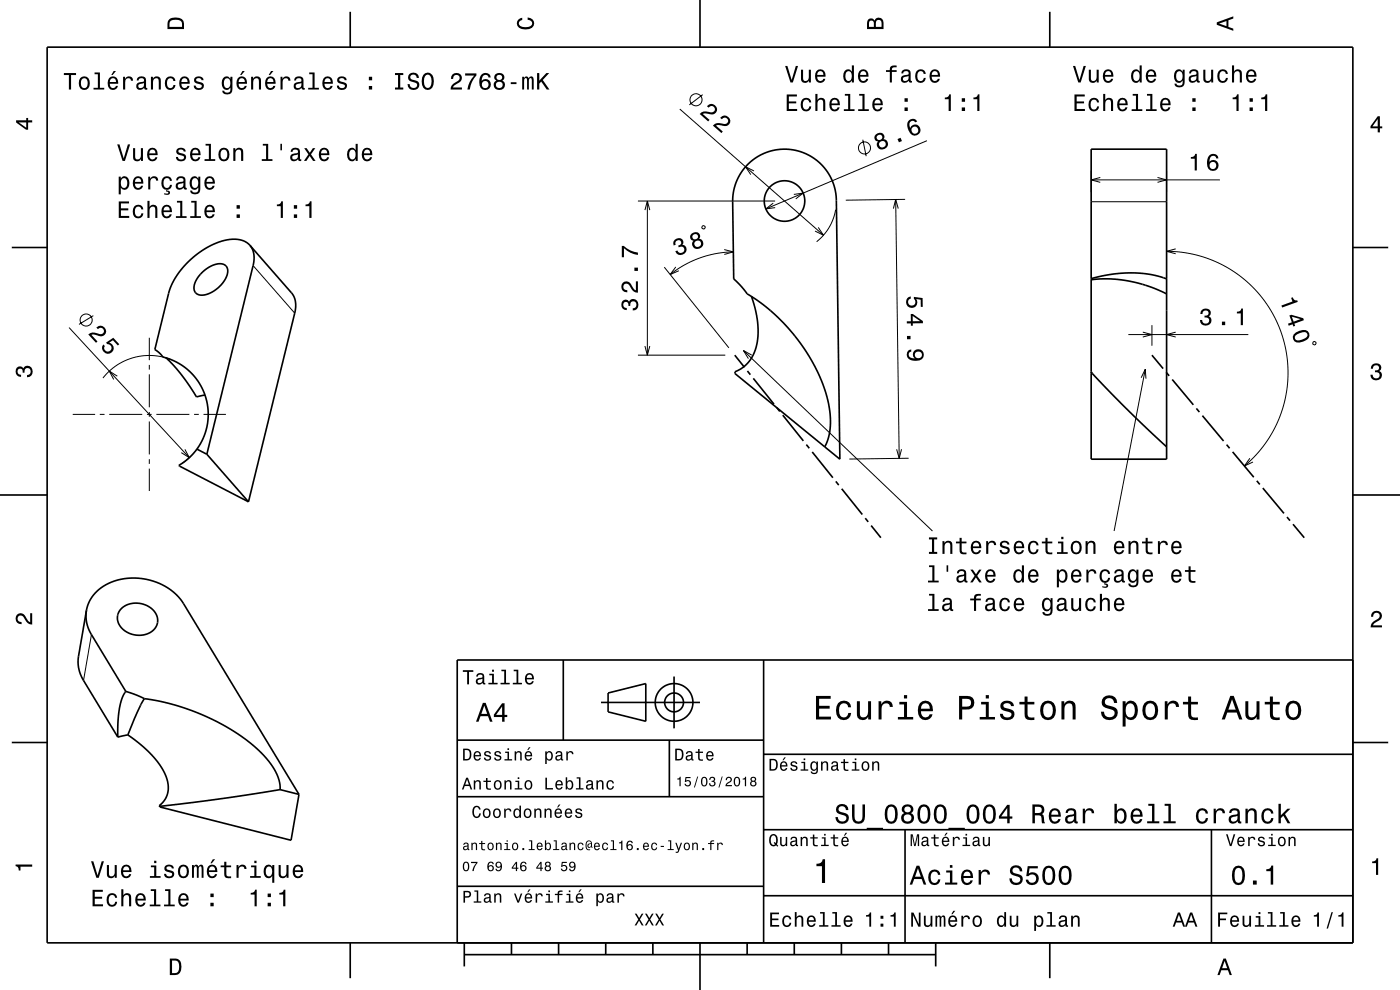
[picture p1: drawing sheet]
<svg xmlns="http://www.w3.org/2000/svg" width="297mm" height="210mm" viewBox="0 0 297 210" stroke-linecap="round" stroke-linejoin="round" font-family="sans-serif">
<g fill="none" stroke="#000" stroke-width=".21">
<path d="M144.2 23.1l30.5 26.8M149.1 20.1l-2.9 2.1M160 36.3l-1.8-.9 1.1 1.6M183 29.6l.8 3.5M196.6 29.8l-34.1 14.5M231.5 36.2v4.6M231.5 38.2h27.3M233.4 37.6l-1.9 .6 1.9 .5M245.6 37.6l1.9 .6-1.9 .5M247.5 36.2v4.6M53.7 56.3l8.8 10.1M135.3 42.6h29.1"/>
<path d="M136.8 44.6l.5-2 .6 2M137.3 42.6v32.7M140.9 56.7l13.7 17.1M143.4 56.6l-1.2 1.6 1.8-.8M149 47.9l.5 .1v.5h-.5zM153.6 52.9l2 .5-2 .6M155.6 53.4l-3.5 .4-3.6 .9-3.2 1.5-3.1 2M164 43.1l-1.5 1.2 2-.3M168.4 41.2l2-.2-1.6 1.2M173.6 48.2l1.1 1.7-1.8-.9M177.3 44.5a11 11 0 0 1-4.1 6.8M190 42.3l.8 54.9"/>
<path d="M190.6 44.2l-.6-1.9-.5 2M192 42.3l-12.6 .2M231.5 42.8h16M247.5 53.3l3.7 .3 3.9 .9 3.7 1.5 3.5 2 3.1 2.5 2.6 3 2.3 3.6 1.4 3.2 1 3.6 .5 4.2-.1 3.8-.7 3.9-1.3 3.5-2 3.8-2.1 2.8-3 2.9M249.4 52.8l-1.9 .5 1.9 .5M14.7 69.5l25.5 27.6M19.8 67l-3 1.8M24.9 79.8l-1.7-1.1 .9 1.8M31.7 71.7v4.7M31.7 77.4v1M31.7 79.4v7M36.1 76.2a12.5 12.5 0 0 0-14.3 4"/>
<path d="M135.3 75.3h18.6M136.8 73.4l.5 1.9 .6-1.9M157.7 74.4l40.1 38.2M159.5 75.3l-1.8-.9 1.1 1.7M239.4 71h25.4M242.4 70.5l2 .5-2 .5M243 78.3l-6.6 34.3M244.4 69v4.3M249.4 70.5l-1.9 .5 1.9 .5M278.6 72.5l.5 .1v.5l-.6-.1zM15.4 87.9h4.8M21.2 87.9h1"/>
<path d="M23.2 87.9h7M31.2 87.9h1M31.7 87.4v1M31.7 89.4v7M31.7 97.4v1M31.7 99.4v4.8M33.2 87.9h7M39.2 95.3l1 1.8-1.7-1.1M40.5 96.8l-1.9 1.5M41.2 87.9h1M43.2 87.9h4.7M191.3 95.3l-.5 1.9-.6-1.9"/>
<path d="M192.8 97.2l-12.6 .2M242.1 80.1l.9-1.8 .1 2M265.1 97.2l-1.1 1.6 1.8-.8M19.4 134.6l-1.7 9.7"/>
<circle cx="147.7" cy="21.2" r="1.28"/>
<circle cx="183.4" cy="31.4" r="1.28"/>
<circle cx="18.3" cy="67.9" r="1.28"/>
</g>
<g fill="none" stroke="#000" stroke-width=".35">
<path d="M10 10h277v190h-277zM74.3 2.5v7.5M148.5 0v10M222.7 2.5v7.5M158.8 34.7a11 11 0 0 1 11.9-2.2 11 11 0 0 1 6.7 10l.8 54.9-3.2-2.6 .7-1.7 .4-1.8 .1-2-.2-2-.3-2.2-.7-2.3-.9-2.5-1.2-2.5-2.7-4.4-2.9-3.7-3.3-3.3-3.7-2.9a6.6 6.6 0 0 1-3.1-2.8l-1.5-1.5-.3-16.4a11 11 0 0 1 3.4-8.1zM231.5 31.6h16v65.8h-16zM2.5 52.5h7.5M42.8 57.8a4.9 4.9 0 0 1 4.7-1.7 1.87 1.87 0 0 1 .5 2.7 6.4 6.4 0 0 1-5.6 3.8 1.71 1.71 0 0 1-1-2.7l.5-1zM53 52a5.6 5.6 0 0 0-5.9-.9l-3.1 1.4-2.6 1.8-2.4 2.2-2 2.8-1.2 2.7-3 12.1 .7 .5a3.7 3.7 0 0 0 2.5 1.6 12.5 12.5 0 0 1 8.1 10.6 12.5 12.5 0 0 1-6.2 11.9l14.8 7.7M53 52a4.7 4.7 0 0 1 .7 4.3l-9.8 40.1M53 52l8.8 10.1a4.7 4.7 0 0 1 .7 4.3l-9.8 40M231.5 59.1l4.5-.9 4.3-.3 3.9 .4 3.3 .9"/>
<path d="M231.5 59.3l3.9-.1 4.1 .4 3.8 1 4.2 1.7M287 52.5h7.5M35.2 75.9l3.2 3.5 3.3 4.8 1.8-.4M155.9 75.3l2 2.6M158.6 78.7l.6 .8M159.4 62.9l.9 2.9 .4 2.6 .1 2.5-.2 2-.6 1.8-.9 1.8-1.4 1.4-1.8 1v.3l19.1 15.6M231.5 79.2h.2M231.5 78.9l.2 .3M231.7 79.2l7.2 7.4 8.6 8.2M244.4 75.3l2.4 2.9M247.4 79l.6 .7M41.8 95.3l2.1 1.1"/>
<path d="M43.9 96.4l8.8 10M159.8 80.3l4.4 5.4M164.8 86.5l.6 .8M166.1 88.1l4.3 5.4M171.1 94.3l.6 .8M172.3 95.9l4.4 5.4M248.7 80.5l4.5 5.4M253.8 86.6l.6 .8M255.1 88.2l4.5 5.3M260.2 94.3l.7 .8M261.5 95.9l4.5 5.3M0 105h10"/>
<path d="M177.3 102.1l.6 .8M178.6 103.7l4.3 5.4M183.6 109.9l.6 .8M184.8 111.5l2.1 2.6M266.6 102l.7 .8M267.9 103.5l4.5 5.4M273 109.7l.7 .7M274.3 111.2l2.4 2.9M287 105h10M18.3 129.5a7.4 7.4 0 0 0 1.1 5.1l7.3 12.1 3.9 1.5M18.3 129.5a8.9 8.9 0 0 1 8.1-6.8h2.9l2.5 .4 2.6 .9 2.2 1.4a10 10 0 0 1 2.4 2.7l24.4 40.4M18.3 129.5l-1.6 9.7a7.4 7.4 0 0 0 1 5.1l7.3 12.1"/>
<path d="M25.8 129a4.8 4.8 0 0 1 7.6 2.1 3.3 3.3 0 0 1-3.6 3.7 4.4 4.4 0 0 1-4.9-3.8l.3-1.1zM119.5 140v17M162 140v60M287 140h-190v60M2.5 157.5h7.5M26.7 146.7l-.8 1.5-.6 2.2-.3 2.7v3.3M27.1 155.9l-2.1 .5M27.1 155.9l2.8 2.1 2.3 2.2 1.8 2.2 1.1 1.9 .5 1.9v1.9l-.7 1.6-1.1 1.2M30.6 148.2l-1.5 3-2 4.7M30.6 148.2l4.9 .9 4.9 1.6 5.5 2.3 4.6 2.7 3.8 2.9 1.7 1.7 1.3 1.5 1 1.7 .7 1.3 .4 1.5v1.2M97 157h65M127.5 149h21"/>
<path d="M129 147l8-2v8l-8-2zM142 157v12M143 143.5v11M287 157.5h7.5M33.8 170.9l.2 .3M33.8 170.9l.2 .1M34 171v.2M59.4 167.5l-13 2-12.4 1.5M59.4 167.5l4 1M63.4 168.5l-1.7 9.7-27.7-7M97 169h65M162 176h125"/>
<path d="M162 160h125M192 176v24M257 176v24M97 188h65M162 190h125M74.3 200v7.5M98.5 202.5h100M98.5 200v5M108.5 200v2.5M118.5 200v2.5M128.5 200v2.5M138.5 200v2.5"/>
<path d="M148.5 200v10M158.5 200v2.5M168.5 200v2.5M178.5 200v2.5M188.5 200v2.5M198.5 200v5M222.7 200v7.5"/>
<circle cx="166.4" cy="42.6" r="4.3"/>
<circle cx="143" cy="149" r="2"/>
<circle cx="143" cy="149" r="4"/>
</g>
<g fill="#000">
<path d="M13.6 15.5v.4h1v3.1h.5v-3.1h1v-.4zM17 16.6a1.53 1.53 0 0 0 .9 2.5 1.48 1.48 0 0 0 1.2-1.5 1.48 1.48 0 0 0-1.2-1.4l-.5 .1zM17.3 16.9a.67 .67 0 0 1 .8-.3 .67 .67 0 0 1 .5 .6 1.11 1.11 0 0 1-.7 1.5 1.17 1.17 0 0 1-.6-1.8zM20.1 15.4v.3h.7v2.9h-1v.4h2.3v-.4h-.9v-3.2zM24.1 15.1l-.5 .8h.3l.7-.8zM23.1 16.6a1.54 1.54 0 0 0 .8 2.5 1.06 1.06 0 0 0 1.1-.9h-.4l-.2 .4-.4 .1a.76 .76 0 0 1-.7-.9h1.8a1.16 1.16 0 0 0-.5-1.4 1.16 1.16 0 0 0-1.5 .2zM23.5 16.8a.66 .66 0 0 1 .8-.1 .66 .66 0 0 1 .3 .7h-1.3zM26.1 16.3v2.7h.5v-1.6a.66 .66 0 0 1 .3-.7 .66 .66 0 0 1 .8 .2l.1 .2h.4a.89 .89 0 0 0-.7-.9 .89 .89 0 0 0-1 .5v-.4zM29.3 16.4l-.3 .7h.4a.55 .55 0 0 1 .7-.6 .55 .55 0 0 1 .4 .8l-.2 .1a1 1 0 0 0-1.1 .2 1 1 0 0 0-.3 1 .93 .93 0 0 0 1.7 0l.1 .4h.6v-.3l-.3-.1v-1.6a1.02 1.02 0 0 0-1.7-.6zM29.4 17.9l1.1-.3a.77 .77 0 0 1-.2 .9 .77 .77 0 0 1-.9 .1zM32 16.3v2.7h.5v-1.6a.63 .63 0 0 1 .4-.7 .63 .63 0 0 1 .8 .3v2h.4v-1.8a.89 .89 0 0 0-.6-1 .89 .89 0 0 0-1.1 .5v-.4zM35.3 16.6a1.53 1.53 0 0 0 .8 2.5 1.06 1.06 0 0 0 1.1-1.1h-.4a.67 .67 0 0 1-.6 .7 .67 .67 0 0 1-.7-.6 1.12 1.12 0 0 1 .6-1.5 .59 .59 0 0 1 .7 .6h.4a1.09 1.09 0 0 0-.7-1 1.09 1.09 0 0 0-1.2 .4zM38.3 16.6a1.54 1.54 0 0 0 .8 2.5 1.07 1.07 0 0 0 1.1-.9h-.4l-.3 .4-.3 .1a.76 .76 0 0 1-.7-.9h1.8a1.16 1.16 0 0 0-.5-1.4 1.16 1.16 0 0 0-1.5 .2zM38.7 16.8a.66 .66 0 0 1 .8-.1 .66 .66 0 0 1 .3 .7h-1.3zM41.4 16.4a.75 .75 0 0 0-.2 .9 .75 .75 0 0 0 .7 .4l.9 .4a.63 .63 0 0 1-.6 .6 .63 .63 0 0 1-.7-.5h-.4a1.07 1.07 0 0 0 1.2 .9 1.07 1.07 0 0 0 .9-1.2l-.4-.4-1.1-.3a.54 .54 0 0 1 .4-.7 .54 .54 0 0 1 .6 .5h.5a1.03 1.03 0 0 0-.7-.9 1.03 1.03 0 0 0-1.1 .3zM47.3 16.6a1.57 1.57 0 0 0 .8 2.5l.4-.1 .4-.4a.73 .73 0 0 1-.3 1 .73 .73 0 0 1-1-.4h-.5a1.09 1.09 0 0 0 1.3 .9 1.09 1.09 0 0 0 .9-1.2v-2.6h-.4v.4l-.4-.4a.9 .9 0 0 0-1.2 .3zM47.7 16.9a.63 .63 0 0 1 .7-.3 .63 .63 0 0 1 .4 .6 1.11 1.11 0 0 1-.6 1.5 1.2 1.2 0 0 1-.5-1.8zM51.4 15.1l-.5 .8h.3l.7-.8zM50.5 16.6a1.54 1.54 0 0 0 .8 2.5 1.07 1.07 0 0 0 1.1-.9h-.5l-.2 .4-.4 .1a.76 .76 0 0 1-.7-.9h1.8a1.17 1.17 0 0 0-.5-1.4 1.17 1.17 0 0 0-1.4 .2zM50.8 16.8a.66 .66 0 0 1 .8-.1 .66 .66 0 0 1 .3 .7h-1.3zM53.3 16.3v2.7h.4v-1.6a.63 .63 0 0 1 .4-.7 .63 .63 0 0 1 .8 .3v2h.5v-1.8a.89 .89 0 0 0-.6-1 .89 .89 0 0 0-1.1 .5v-.4zM57.5 15.1l-.5 .8h.3l.7-.8zM56.5 16.6a1.55 1.55 0 0 0 .8 2.5 1.07 1.07 0 0 0 1.1-.9h-.4l-.2 .4-.4 .1a.76 .76 0 0 1-.7-.9h1.8a1.17 1.17 0 0 0-.5-1.4 1.17 1.17 0 0 0-1.5 .2zM56.9 16.8a.66 .66 0 0 1 .8-.1 .66 .66 0 0 1 .3 .7h-1.3zM59.5 16.3v2.7h.5v-1.6a.66 .66 0 0 1 .3-.7 .66 .66 0 0 1 .8 .2l.1 .2h.4a.89 .89 0 0 0-.7-.9 .89 .89 0 0 0-1 .5v-.4zM62.7 16.4l-.3 .7h.4a.55 .55 0 0 1 .7-.6 .55 .55 0 0 1 .3 .8l-.2 .1a1 1 0 0 0-1 .2 1 1 0 0 0-.3 1 .93 .93 0 0 0 1.7 0l.1 .4h.6v-.3l-.3-.1v-.2v-1.4a1.02 1.02 0 0 0-.7-.8 1.02 1.02 0 0 0-1 .2zM62.8 17.9l1.1-.3a.77 .77 0 0 1-.2 .9 .77 .77 0 0 1-.9 .1l-.1-.4zM65.6 15.4v.3h.7v2.9h-.9v.4h2.2v-.4h-.9v-3.2zM68.7 16.6a1.54 1.54 0 0 0 .8 2.5 1.07 1.07 0 0 0 1.1-.9h-.5l-.2 .4-.4 .1a.76 .76 0 0 1-.7-.9h1.8a1.16 1.16 0 0 0-.5-1.4 1.16 1.16 0 0 0-1.4 .2zM69 16.8a.66 .66 0 0 1 .8-.1 .66 .66 0 0 1 .4 .7h-1.4zM71.8 16.4a.75 .75 0 0 0-.2 .9 .75 .75 0 0 0 .7 .4l.8 .4a.63 .63 0 0 1-.6 .6 .63 .63 0 0 1-.6-.5h-.4a1.07 1.07 0 0 0 1.2 .9 1.07 1.07 0 0 0 .9-1.2l-.4-.4-1.1-.3a.54 .54 0 0 1 .4-.7 .54 .54 0 0 1 .6 .5h.4a1.03 1.03 0 0 0-.7-.9 1.03 1.03 0 0 0-1 .3zM78.3 18.2v.8h.7v-.8zM78.3 16.3v.7h.7v-.7zM83.8 15.5v.4h.6v2.7h-.6v.4h1.8v-.4h-.7v-2.7h.7v-.4zM86.9 15.7a.96 .96 0 0 0-.3 1.1 .96 .96 0 0 0 .9 .6 .77 .77 0 0 1 .9 .9 .84 .84 0 0 1-.9 .3 .84 .84 0 0 1-.6-.8h-.4a1.21 1.21 0 0 0 1.4 1.3 1.21 1.21 0 0 0 .8-1.8l-.8-.3a.71 .71 0 0 1-.9-.6 .7 .7 0 0 1 .8-.6 .7 .7 0 0 1 .6 .7h.5a1.16 1.16 0 0 0-.7-1.1 1.16 1.16 0 0 0-1.3 .3zM89.8 15.9a2.52 2.52 0 0 0 .4 3.1 1.21 1.21 0 0 0 1.7-1 1.94 1.94 0 0 0-.9-2.6l-.8 .1zM90.4 15.9l.3-.1a1.7 1.7 0 0 1 .4 2.8l-.4 .1a1.12 1.12 0 0 1-.8-1.5l.1-.6zM96 15.8l-.3 .4v.5h.4a.7 .7 0 0 1 .5-.8 .7 .7 0 0 1 .9 .5 .7 .7 0 0 1-.5 .9 1.8 1.8 0 0 0-1.4 1.7h2.4v-.4h-1.9a2.22 2.22 0 0 1 1.5-1.2 1.13 1.13 0 0 0 .1-1.7 1.13 1.13 0 0 0-1.7 .1zM98.7 15.6v.4h1.9a5.2 5.2 0 0 0-1.4 3h.5a5.3 5.3 0 0 1 1.4-3v-.4zM102.2 15.8a2.39 2.39 0 0 0 .2 3.2 1.16 1.16 0 0 0 1.5-.3 1.16 1.16 0 0 0-.2-1.6 1.16 1.16 0 0 0-1.5 0 1.02 1.02 0 0 1 .8-1.2 .58 .58 0 0 1 .6 .5h.5a1.12 1.12 0 0 0-.7-.9 1.12 1.12 0 0 0-1.2 .3zM102.2 17.9a.75 .75 0 0 1 1.4 0 .75 .75 0 0 1-1.4 0zM105.1 15.7a.84 .84 0 0 0 .2 1.4 1.11 1.11 0 0 0-.4 1.6 1.11 1.11 0 0 0 1.5 .3 1.03 1.03 0 0 0 .7-.9 1.03 1.03 0 0 0-.5-1 .89 .89 0 0 0 .4-1.1 .89 .89 0 0 0-1.1-.5zM105.2 18a.71 .71 0 0 1 1.4 0 .71 .71 0 0 1-1.4 0zM105.3 16.4a.6 .6 0 0 1 1.2 0 .6 .6 0 0 1-1.2 0zM108.4 17.4v.4h1.2v-.4zM110.8 16.3v2.7h.4v-1.8l.2-.6h.3l.1 .3v2.1h.4v-2.1l.4-.3 .2 .1v.4v1.9h.4v-1.9a.69 .69 0 0 0-.5-.9l-.5 .4-.2-.3-.3-.1-.5 .4v-.3zM113.9 15.5v3.5h.5v-1.3l.4-.4 1.2 1.7h.6l-1.5-2 1.4-1.5h-.6l-1.5 1.6v-1.6z" fill-rule="evenodd"/>
<path d="M36 4a2.18 2.18 0 0 0-.5 2.2h3.5v-1.2a1.43 1.43 0 0 0-1.7-1.3zM36.3 4.4a2.15 2.15 0 0 1 2.2 .3l.1 1h-2.6v-1z" fill-rule="evenodd"/>
<path d="M109.9 4.2l.9-.4v.4a.7 .7 0 0 0-.7 .5 .7 .7 0 0 0 .3 .8 1.7 1.7 0 0 0 2.5-.5 .9 .9 0 0 0-1-.8v-.5a1.24 1.24 0 0 1 1.4 1.1 1.24 1.24 0 0 1-1 1.4 2.22 2.22 0 0 1-2.5-.7l-.2-.5z" fill-rule="evenodd"/>
<path d="M166.6 14l1.1 3.5h.5l1.1-3.5h-.5l-.9 3-.9-3zM169.9 14.8v1.8a.89 .89 0 0 0 .6 1 .89 .89 0 0 0 1.1-.5v.4h.4v-2.7h-.4v1.6a.64 .64 0 0 1-.4 .7 .64 .64 0 0 1-.8-.3v-2zM173.2 15.1a1.54 1.54 0 0 0 .8 2.5 1.06 1.06 0 0 0 1.1-.9h-.4l-.3 .4-.3 .1a.76 .76 0 0 1-.7-.9h1.7a1.16 1.16 0 0 0-.5-1.4 1.16 1.16 0 0 0-1.4 .2zM173.6 15.3a.66 .66 0 0 1 .7-.1 .66 .66 0 0 1 .4 .7h-1.3zM179.2 15.1a1.58 1.58 0 0 0 .7 2.5l.5-.1 .3-.4v.4h.5v-3.6h-.5v1.3a.89 .89 0 0 0-1.5-.1zM179.5 15.4a.62 .62 0 0 1 .7-.3 .62 .62 0 0 1 .5 .6 1.12 1.12 0 0 1-.7 1.5 1.19 1.19 0 0 1-.5-1.8zM182.3 15.1a1.54 1.54 0 0 0 .8 2.5 1.06 1.06 0 0 0 1.1-.9h-.4l-.3 .4-.3 .1a.76 .76 0 0 1-.7-.9h1.7a1.16 1.16 0 0 0-.4-1.4 1.16 1.16 0 0 0-1.5 .2zM182.7 15.3a.66 .66 0 0 1 .8-.1 .66 .66 0 0 1 .3 .7h-1.3zM188 14.9v.4h.8v2.2h.4v-2.2h1v-.4h-1v-.4l.4-.2h.6v-.4a1.04 1.04 0 0 0-1.4 .7v.3zM191.5 14.9l-.3 .7h.4a.55 .55 0 0 1 .7-.6 .55 .55 0 0 1 .4 .8l-.2 .1a1 1 0 0 0-1.1 .2 1 1 0 0 0-.2 1 .93 .93 0 0 0 1.6 0l.1 .4h.6v-.3l-.3-.1v-1.6a1.02 1.02 0 0 0-.7-.8 1.02 1.02 0 0 0-1 .2zM191.7 16.4l1-.3a.77 .77 0 0 1-.1 .9 .77 .77 0 0 1-.9 .1l-.2-.4zM194.5 15.1a1.53 1.53 0 0 0 .8 2.5 1.06 1.06 0 0 0 1.1-1.1h-.4a.67 .67 0 0 1-.7 .7 .67 .67 0 0 1-.7-.6 1.12 1.12 0 0 1 .7-1.5 .59 .59 0 0 1 .7 .6h.4a1.09 1.09 0 0 0-.8-1 1.09 1.09 0 0 0-1.1 .4zM197.5 15.1a1.54 1.54 0 0 0 .8 2.5 1.06 1.06 0 0 0 1.1-.9h-.5l-.2 .4-.4 .1a.76 .76 0 0 1-.6-.9h1.7a1.16 1.16 0 0 0-.5-1.4 1.16 1.16 0 0 0-1.4 .2zM197.8 15.3a.66 .66 0 0 1 .8-.1 .66 .66 0 0 1 .4 .7h-1.3z" fill-rule="evenodd"/>
<path d="M184.2 4.2l-.3 .7v1.3h3.5v-1.3a.98 .98 0 0 0-.7-1.1 .98 .98 0 0 0-1.2 .6 .84 .84 0 0 0-1.3-.2zM184.5 4.5a.54 .54 0 0 1 .6-.1 .54 .54 0 0 1 .3 .6v.7h-1zM185.9 4.4a.62 .62 0 0 1 .8-.1 .62 .62 0 0 1 .3 .6v.8h-1.2z" fill-rule="evenodd"/>
<path d="M227.6 14l1.2 3.5h.5l1.1-3.5h-.5l-.9 3-.9-3zM231 14.8v1.8a.89 .89 0 0 0 .6 1 .89 .89 0 0 0 1.1-.5v.4h.4v-2.7h-.5v1.6a.65 .65 0 0 1-.3 .7 .65 .65 0 0 1-.9-.3v-2zM234.3 15.1a1.55 1.55 0 0 0 .8 2.5 1.07 1.07 0 0 0 1-.9h-.4l-.2 .4-.4 .1a.76 .76 0 0 1-.7-.9h1.8a1.17 1.17 0 0 0-.5-1.4 1.17 1.17 0 0 0-1.4 .2zM234.6 15.3a.66 .66 0 0 1 .8-.1 .66 .66 0 0 1 .3 .7h-1.3zM240.2 15.1a1.57 1.57 0 0 0 .8 2.5l.4-.1 .4-.4v.4h.4v-3.6h-.4v1.3a.89 .89 0 0 0-1.6-.1zM240.6 15.4a.62 .62 0 0 1 .7-.3 .62 .62 0 0 1 .4 .6 1.12 1.12 0 0 1-.6 1.5 1.19 1.19 0 0 1-.5-1.8zM243.4 15.1a1.54 1.54 0 0 0 .8 2.5 1.07 1.07 0 0 0 1.1-.9h-.5l-.2 .4-.4 .1a.76 .76 0 0 1-.7-.9h1.8a1.17 1.17 0 0 0-.5-1.4 1.17 1.17 0 0 0-1.4 .2zM243.7 15.3a.66 .66 0 0 1 .8-.1 .66 .66 0 0 1 .3 .7h-1.3zM249.3 15.1a1.58 1.58 0 0 0 .8 2.5l.4-.1 .4-.4a.73 .73 0 0 1-.3 1 .73 .73 0 0 1-1-.4h-.4a1.1 1.1 0 0 0 1.2 .9 1.1 1.1 0 0 0 .9-1.2v-2.6h-.4v.4l-.4-.4a.9 .9 0 0 0-1.2 .3zM249.7 15.4a.63 .63 0 0 1 .7-.3 .63 .63 0 0 1 .4 .6 1.11 1.11 0 0 1-.6 1.5 1.19 1.19 0 0 1-.5-1.8zM252.5 14.9l-.2 .7h.4a.55 .55 0 0 1 .6-.6 .55 .55 0 0 1 .4 .8l-.2 .1a1 1 0 0 0-1 .2 1 1 0 0 0-.3 1 .93 .93 0 0 0 1.7 0l.1 .4h.5v-.3l-.2-.1v-1.6a1.02 1.02 0 0 0-1.8-.6zM252.7 16.4l1.1-.3a.77 .77 0 0 1-.2 .9 .77 .77 0 0 1-.9 .1zM255.3 14.8v1.8a.89 .89 0 0 0 .6 1 .89 .89 0 0 0 1-.5v.4h.5v-2.7h-.5v1.6a.65 .65 0 0 1-.4 .7 .65 .65 0 0 1-.8-.3v-2zM258.5 15.1a1.53 1.53 0 0 0 .9 2.5 1.06 1.06 0 0 0 1.1-1.1h-.4a.67 .67 0 0 1-.7 .7 .67 .67 0 0 1-.7-.6 1.12 1.12 0 0 1 .7-1.5 .59 .59 0 0 1 .6 .6h.5a1.09 1.09 0 0 0-.8-1 1.09 1.09 0 0 0-1.2 .4zM261.4 13.9v3.6h.4v-1.6a.63 .63 0 0 1 .4-.7 .63 .63 0 0 1 .8 .3v2h.5v-1.8a.88 .88 0 0 0-.6-1 .88 .88 0 0 0-1.1 .5v-1.3zM264.6 15.1a1.55 1.55 0 0 0 .8 2.5 1.07 1.07 0 0 0 1.1-.9h-.4l-.3 .4-.3 .1a.76 .76 0 0 1-.7-.9h1.8a1.17 1.17 0 0 0-.5-1.4 1.17 1.17 0 0 0-1.5 .2zM265 15.3a.66 .66 0 0 1 .8-.1 .66 .66 0 0 1 .3 .7h-1.3z" fill-rule="evenodd"/>
<path d="M258.1 4.7v.6l3.5 1.2v-.4l-1-.4v-1.4l1-.4v-.4zM258.6 5l1.6-.5v1z" fill-rule="evenodd"/>
<path d="M3.4 25.5v.5l2.1 1.5h.5v-1.5h.8v-.5h-.8v-.5h-.4v.5zM4 26h1.6v1.1z" fill-rule="evenodd"/>
<path d="M25.2 37.5v3.7h.4v-1.4a.93 .93 0 0 0 1 .5 .93 .93 0 0 0 .8-.9 1.5 1.5 0 0 0-1-2l-.4 .1-.4 .4v-.4zM25.8 38a.63 .63 0 0 1 .7-.2 .63 .63 0 0 1 .5 .6 1.13 1.13 0 0 1-.7 1.5 1.18 1.18 0 0 1-.5-1.9zM28.5 37.8a1.54 1.54 0 0 0 .8 2.5 1.06 1.06 0 0 0 1.1-.9h-.5l-.2 .4-.4 .1a.76 .76 0 0 1-.7-.9h1.8a1.16 1.16 0 0 0-.5-1.4 1.16 1.16 0 0 0-1.4 .2zM28.8 38a.66 .66 0 0 1 .8-.2 .66 .66 0 0 1 .3 .8h-1.3zM31.4 37.5v2.7h.5v-1.6a.67 .67 0 0 1 .3-.7 .67 .67 0 0 1 .9 .2v.2h.5a.89 .89 0 0 0-.7-.9 .89 .89 0 0 0-1.1 .5v-.4zM35.3 40.2v.5h.3l.1 .2-.3 .2-.6-.1v.2l.7 .1a.48 .48 0 0 0 .5-.2 .48 .48 0 0 0-.1-.6l-.4-.1v-.2zM34.5 37.8a1.53 1.53 0 0 0 .9 2.5 1.07 1.07 0 0 0 1.1-1.1h-.4a.67 .67 0 0 1-.7 .7 .67 .67 0 0 1-.7-.6 1.11 1.11 0 0 1 .7-1.5 .6 .6 0 0 1 .6 .6h.5a1.09 1.09 0 0 0-.8-1 1.09 1.09 0 0 0-1.2 .4zM37.6 37.6l-.2 .7h.4a.55 .55 0 0 1 .6-.6 .55 .55 0 0 1 .4 .8l-.2 .1a.98 .98 0 0 0-1.1 .3 .98 .98 0 0 0 0 1.2 1.06 1.06 0 0 0 1.5-.3l.1 .3 .5 .1v-.4h-.2v-1.6a1.02 1.02 0 0 0-1.8-.6zM37.8 39.1l1.1-.3a.77 .77 0 0 1-.2 .9 .77 .77 0 0 1-.9 .1l-.1-.4zM40.5 37.8a1.57 1.57 0 0 0 .8 2.5l.4-.2 .4-.3a.73 .73 0 0 1-.3 1 .73 .73 0 0 1-1-.4h-.5a1.1 1.1 0 0 0 1.3 .9 1.1 1.1 0 0 0 .9-1.2v-2.6h-.4v.4l-.4-.4a.9 .9 0 0 0-1.2 .3zM40.9 38a.63 .63 0 0 1 .7-.2 .63 .63 0 0 1 .4 .6 1.11 1.11 0 0 1-.6 1.5 1.19 1.19 0 0 1-.5-1.9zM43.7 37.8a1.54 1.54 0 0 0 .7 2.5 1.06 1.06 0 0 0 1.1-.9h-.4l-.2 .4-.4 .1a.76 .76 0 0 1-.7-.9h1.8a1.16 1.16 0 0 0-.5-1.4 1.16 1.16 0 0 0-1.4 .2zM44 38a.66 .66 0 0 1 .8-.2 .66 .66 0 0 1 .3 .8h-1.3z" fill-rule="evenodd"/>
<path d="M24.9 30.6l1.1 3.5h.5l1.1-3.5h-.5l-.8 3-1-3zM28.2 31.4v1.8a.89 .89 0 0 0 .6 1 .89 .89 0 0 0 1.1-.5v.4h.4v-2.7h-.4v1.6a.65 .65 0 0 1-.4 .8 .65 .65 0 0 1-.8-.3v-2.1zM31.5 31.7a1.54 1.54 0 0 0 .8 2.5 1.06 1.06 0 0 0 1.1-.8h-.4l-.3 .3-.3 .1a.76 .76 0 0 1-.7-.9h1.7a1.17 1.17 0 0 0-.4-1.4 1.17 1.17 0 0 0-1.5 .2zM31.9 31.9a.66 .66 0 0 1 .8-.1 .66 .66 0 0 1 .3 .7h-1.3zM37.6 31.6a.76 .76 0 0 0-.2 .8 .76 .76 0 0 0 .7 .5l.9 .3a.63 .63 0 0 1-.6 .7 .63 .63 0 0 1-.6-.6h-.5a1.07 1.07 0 0 0 1.2 .9 1.07 1.07 0 0 0 .9-1.2l-.4-.3-1.1-.4a.54 .54 0 0 1 .4-.6 .54 .54 0 0 1 .7 .4h.4a1.03 1.03 0 0 0-.7-.8 1.03 1.03 0 0 0-1.1 .3zM40.6 31.7a1.54 1.54 0 0 0 .8 2.5 1.06 1.06 0 0 0 1.1-.8h-.4l-.3 .3-.3 .1a.76 .76 0 0 1-.7-.9h1.8a1.17 1.17 0 0 0-.5-1.4 1.17 1.17 0 0 0-1.5 .2zM41 31.9a.66 .66 0 0 1 .8-.1 .66 .66 0 0 1 .3 .7h-1.3zM43.6 30.5v.4h.7v2.9h-.9v.3h2.3v-.3h-1v-3.3zM46.6 31.7a1.53 1.53 0 0 0 .9 2.5 1.48 1.48 0 0 0 1.2-1.4 1.48 1.48 0 0 0-1.2-1.5l-.5 .1zM47 32a.67 .67 0 0 1 .7-.3 .67 .67 0 0 1 .5 .6 1.11 1.11 0 0 1-.7 1.5 1.17 1.17 0 0 1-.5-1.8zM49.5 31.4v2.7h.4v-1.5a.63 .63 0 0 1 .4-.8 .63 .63 0 0 1 .8 .3l.1 2h.4v-1.7a.89 .89 0 0 0-.6-1 .89 .89 0 0 0-1.1 .4v-.4zM55.8 30.5v.4h.6v2.9h-.9v.3h2.3v-.3h-.9v-3.3zM59.5 30.5v1.4h.3v-1.4zM61.9 31.6l-.2 .6h.4a.55 .55 0 0 1 .6-.5 .55 .55 0 0 1 .4 .8h-.2a1 1 0 0 0-1 .2 1 1 0 0 0-.3 1.1 .94 .94 0 0 0 1.6 0l.1 .3h.6v-.3h-.2l-.1-1.7a1.02 1.02 0 0 0-1.7-.5zM62.1 33.1l1.1-.3a.77 .77 0 0 1-.2 .8 .77 .77 0 0 1-.9 .1zM64.5 31.4l.9 1.3-.9 1.4h.5l.7-1 .7 1h.5l-.9-1.4 .9-1.3h-.5l-.7 1-.6-1zM67.9 31.7a1.55 1.55 0 0 0 .8 2.5 1.06 1.06 0 0 0 1.1-.8h-.4l-.2 .3-.4 .1a.76 .76 0 0 1-.7-.9h1.8a1.17 1.17 0 0 0-.5-1.4 1.17 1.17 0 0 0-1.5 .2zM68.3 31.9a.66 .66 0 0 1 .8-.1 .66 .66 0 0 1 .3 .7h-1.3zM73.9 31.7a1.57 1.57 0 0 0 .8 2.5l.4-.1 .3-.4v.4h.5v-3.6h-.4v1.3a.89 .89 0 0 0-1.6-.1zM74.3 32a.62 .62 0 0 1 .6-.2 .62 .62 0 0 1 .5 .5 1.12 1.12 0 0 1-.7 1.5 1.19 1.19 0 0 1-.4-1.8zM77.1 31.7a1.55 1.55 0 0 0 .7 2.5 1.06 1.06 0 0 0 1.1-.8h-.4l-.2 .3-.4 .1a.76 .76 0 0 1-.7-.9h1.8a1.17 1.17 0 0 0-.5-1.4 1.17 1.17 0 0 0-1.4 .2zM77.4 31.9a.66 .66 0 0 1 .8-.1 .66 .66 0 0 1 .3 .7h-1.3z" fill-rule="evenodd"/>
<path d="M150 22.5l.3 .3a.7 .7 0 0 1 1-.3 .7 .7 0 0 1 .3 1 .7 .7 0 0 1-1 .3 1.8 1.8 0 0 0-2.2 .4l1.8 1.6 .3-.4-1.4-1.2a2.21 2.21 0 0 1 1.9 .1 1.15 1.15 0 0 0 1-1.7 1.15 1.15 0 0 0-2-.1zM152.8 24.9l.3 .4a.71 .71 0 0 1 1-.3 .71 .71 0 0 1 .3 .9 .71 .71 0 0 1-1 .4 1.8 1.8 0 0 0-2.2 .3l1.8 1.6 .3-.3-1.4-1.3a2.21 2.21 0 0 1 1.9 .2 1.15 1.15 0 0 0 1-1.7 1.15 1.15 0 0 0-2-.2z" fill-rule="evenodd"/>
<path d="M166.9 20v3.5h2.2v-.4h-1.7v-1.2h1.5v-.4h-1.5v-1h1.7v-.5zM170.2 21.1a1.53 1.53 0 0 0 .8 2.5 1.06 1.06 0 0 0 1.1-1h-.4a.67 .67 0 0 1-.6 .6 .67 .67 0 0 1-.7-.6 1.12 1.12 0 0 1 .6-1.5 .59 .59 0 0 1 .7 .6h.4a1.09 1.09 0 0 0-.8-.9 1.09 1.09 0 0 0-1.1 .3zM173 19.9v3.6h.4v-1.5a.63 .63 0 0 1 .4-.8 .63 .63 0 0 1 .8 .4v1.9h.5v-1.7a.88 .88 0 0 0-.6-1 .88 .88 0 0 0-1.1 .4v-1.3zM176.2 21.1a1.55 1.55 0 0 0 .8 2.5 1.07 1.07 0 0 0 1.1-.8h-.4l-.2 .3-.4 .1a.76 .76 0 0 1-.7-.9h1.8a1.17 1.17 0 0 0-.5-1.4 1.17 1.17 0 0 0-1.5 .2zM176.6 21.3a.66 .66 0 0 1 .8-.1 .66 .66 0 0 1 .3 .7h-1.3zM179.2 19.9v.4h.7v2.9h-.9v.3h2.3v-.3h-.9v-3.3zM182.3 19.9v.4h.7v2.9h-.9v.3h2.2v-.3h-.9v-3.3zM185.3 21.1a1.54 1.54 0 0 0 .8 2.5 1.07 1.07 0 0 0 1.1-.8h-.4l-.2 .3-.4 .1a.76 .76 0 0 1-.7-.9h1.8a1.17 1.17 0 0 0-.5-1.4 1.17 1.17 0 0 0-1.5 .2zM185.7 21.3a.66 .66 0 0 1 .8-.1 .66 .66 0 0 1 .3 .7h-1.3zM191.9 22.8v.7h.7v-.7zM191.9 20.8v.8h.7v-.8z" fill-rule="evenodd"/>
<path d="M185.8 28.5a.84 .84 0 0 0-.3 .9 .84 .84 0 0 0 .8 .6 1.11 1.11 0 0 0 .2 1.6 1.11 1.11 0 0 0 1.6-.3 1.03 1.03 0 0 0 .2-1.1 1.03 1.03 0 0 0-.9-.7 .89 .89 0 0 0 0-1.1 .89 .89 0 0 0-1.2-.1zM186.5 30.6a.71 .71 0 0 1 1.4 0 .71 .71 0 0 1-1.4 0zM186 29.2a.6 .6 0 0 1 1.2 0 .6 .6 0 0 1-1.2 0zM190.4 29.5l.3 .7 .6-.3-.3-.7zM192.7 25.6a2.24 2.24 0 0 0 1.3 3.2 1.16 1.16 0 0 0 1.3-.9 1.16 1.16 0 0 0-.8-1.4 1.16 1.16 0 0 0-1.4 .7 1.03 1.03 0 0 1 .2-1.5 .59 .59 0 0 1 .9 .3l.4-.2a1.1 1.1 0 0 0-1.9-.2zM193.3 27.6a.75 .75 0 0 1 1.5 0 .75 .75 0 0 1-1.5 0z" fill-rule="evenodd"/>
<path d="M200.4 20.7v.4h.9v2.4h.4v-3.5h-.3a.78 .78 0 0 1-1 .7zM204 22.8v.7h.7v-.7zM204 20.8v.8h.7v-.8zM206.5 20.7v.4h.8v2.4h.5v-3.5h-.4a.77 .77 0 0 1-.9 .7z" fill-rule="evenodd"/>
<path d="M227.9 20v3.5h2.3v-.4h-1.8v-1.2h1.6v-.4h-1.6v-1h1.7v-.5zM231.2 21.1a1.53 1.53 0 0 0 .9 2.5 1.07 1.07 0 0 0 1.1-1h-.5a.67 .67 0 0 1-.6 .6 .67 .67 0 0 1-.7-.6 1.11 1.11 0 0 1 .7-1.5 .59 .59 0 0 1 .6 .6h.5a1.09 1.09 0 0 0-.8-.9 1.09 1.09 0 0 0-1.2 .3zM234 19.9v3.6h.5v-1.5a.63 .63 0 0 1 .5-.9 .63 .63 0 0 1 .7 .8v1.6h.4v-1.7a.88 .88 0 0 0-.6-1 .88 .88 0 0 0-1 .4v-1.3zM237.3 21.1a1.54 1.54 0 0 0 .8 2.5 1.07 1.07 0 0 0 1.1-.8h-.5l-.2 .3-.3 .1a.76 .76 0 0 1-.7-.9h1.7a1.17 1.17 0 0 0-.5-1.4 1.17 1.17 0 0 0-1.4 .2zM237.6 21.3a.66 .66 0 0 1 .8-.1 .66 .66 0 0 1 .4 .7h-1.3zM240.3 19.9v.4h.7v2.9h-.9v.3h2.2v-.3h-.9v-3.3zM243.3 19.9v.4h.7v2.9h-.9v.3h2.3v-.3h-.9v-3.3zM246.4 21.1a1.54 1.54 0 0 0 .8 2.5 1.06 1.06 0 0 0 1.1-.8h-.4l-.3 .3-.3 .1a.76 .76 0 0 1-.7-.9h1.7a1.16 1.16 0 0 0-.4-1.4 1.16 1.16 0 0 0-1.5 .2zM246.8 21.3a.66 .66 0 0 1 .8-.1 .66 .66 0 0 1 .3 .7h-1.3zM252.9 22.8v.7h.7v-.7zM252.9 20.8v.8h.7v-.8z" fill-rule="evenodd"/>
<path d="M252.6 33.3v.4h.8v2.5h.5v-3.6h-.3a.77 .77 0 0 1-1 .7zM256.6 32.9a2.4 2.4 0 0 0 .2 3.3 1.16 1.16 0 0 0 1.5-.4 1.16 1.16 0 0 0-.2-1.5 1.16 1.16 0 0 0-1.5 0 1.02 1.02 0 0 1 .8-1.3 .58 .58 0 0 1 .6 .6h.5a1.12 1.12 0 0 0-.8-.9 1.12 1.12 0 0 0-1.1 .2zM256.5 35.1a.75 .75 0 0 1 1.5 0 .75 .75 0 0 1-1.5 0z" fill-rule="evenodd"/>
<path d="M261.5 20.7v.4h.8v2.4h.5v-3.5h-.4a.77 .77 0 0 1-.9 .7zM265.1 22.8v.7h.7v-.7zM265.1 20.8v.8h.7v-.8zM267.6 20.7v.4h.8v2.4h.4v-3.5h-.3a.77 .77 0 0 1-.9 .7z" fill-rule="evenodd"/>
<path d="M292.3 24.7l-1.6 2.1v.4h1.6v.9h.4v-.9h.5v-.4h-.5v-2.1zM292.3 25.2v1.6h-1.1z" fill-rule="evenodd"/>
<path d="M25.2 42.7v3.5h2.2v-.4h-1.7v-1.2h1.5v-.4h-1.5v-1h1.7v-.5zM28.5 43.8a1.53 1.53 0 0 0 .8 2.5 1.07 1.07 0 0 0 1.1-1h-.4a.67 .67 0 0 1-.6 .6 .67 .67 0 0 1-.7-.6 1.11 1.11 0 0 1 .6-1.5 .6 .6 0 0 1 .7 .6h.4a1.09 1.09 0 0 0-.8-.9 1.09 1.09 0 0 0-1.1 .3zM31.3 42.6v3.6h.4v-1.5a.64 .64 0 0 1 .4-.8 .64 .64 0 0 1 .8 .3v2h.5v-1.8a.88 .88 0 0 0-.6-.9 .88 .88 0 0 0-1.1 .4v-1.3zM34.5 43.8a1.54 1.54 0 0 0 .8 2.5 1.05 1.05 0 0 0 1.1-.8h-.4l-.2 .3-.4 .1a.76 .76 0 0 1-.7-.9h1.8a1.16 1.16 0 0 0-.5-1.4 1.16 1.16 0 0 0-1.5 .2zM34.9 44a.66 .66 0 0 1 .8-.1 .66 .66 0 0 1 .3 .7h-1.3zM37.5 42.6v.4h.7v2.9h-.9v.3h2.3v-.3h-.9v-3.3zM40.6 42.6v.4h.7v2.9h-.9v.3h2.2v-.3h-.9v-3.3zM43.7 43.8a1.54 1.54 0 0 0 .7 2.5 1.06 1.06 0 0 0 1.1-.8h-.4l-.2 .3-.4 .1a.76 .76 0 0 1-.7-.9h1.8a1.16 1.16 0 0 0-.5-1.4 1.16 1.16 0 0 0-1.4 .2zM44 44a.66 .66 0 0 1 .8-.1 .66 .66 0 0 1 .3 .7h-1.3zM50.2 45.5v.7h.7v-.7zM50.2 43.5v.8h.7v-.8z" fill-rule="evenodd"/>
<path d="M58.7 43.4v.3h.9v2.5h.4v-3.5h-.3a.77 .77 0 0 1-1 .7zM62.3 45.5v.7h.7v-.7zM62.3 43.5v.8h.7v-.8zM64.8 43.4v.3h.8v2.5h.5v-3.5h-.4a.77 .77 0 0 1-.9 .7z" fill-rule="evenodd"/>
<path d="M143.2 50.8a1.07 1.07 0 0 0-.3 1.3l.4-.2a.62 .62 0 0 1 .1-.8 .62 .62 0 0 1 .8 0 .62 .62 0 0 1 .1 .8l-.4 .2 .1 .4a.72 .72 0 0 1 1 .1 .72 .72 0 0 1-.1 1 .72 .72 0 0 1-1-.2l-.2-.3-.4 .2a1.18 1.18 0 0 0 1.8 .6 1.18 1.18 0 0 0-.1-1.9l-.2-.1a.9 .9 0 0 0-.1-1.1 .9 .9 0 0 0-1.1-.2zM146.8 49.5a.84 .84 0 0 0-.4 .9 .84 .84 0 0 0 .7 .7 1.11 1.11 0 0 0 .1 1.6 1.11 1.11 0 0 0 1.6-.2 1.03 1.03 0 0 0 .4-1.1 1.03 1.03 0 0 0-.9-.8 .89 .89 0 0 0 0-1.1 .89 .89 0 0 0-1.1-.2zM147.3 51.7a.71 .71 0 0 1 1.4 0 .71 .71 0 0 1-1.4 0zM146.9 50.2a.6 .6 0 0 1 1.2 0 .6 .6 0 0 1-1.2 0z" fill-rule="evenodd"/>
<path d="M18.7 71l1.7 1.7 .3-.3-1.3-1.4a2.21 2.21 0 0 1 1.9 .3 1.14 1.14 0 0 0 1.1-1.6 1.14 1.14 0 0 0-2-.2l.4 .3a.7 .7 0 0 1 .9-.2 .7 .7 0 0 1 .2 1 .7 .7 0 0 1-.9 .2 1.8 1.8 0 0 0-2.3 .2zM21.9 73.1a1.21 1.21 0 0 0 .3 1.8 1.21 1.21 0 0 0 1.7-.5 1.21 1.21 0 0 0-.7-1.7l.8-.5 1 1.1 .3-.3-1.3-1.4-1.5 1.1 .3 .3a.8 .8 0 0 1 1 .7 .8 .8 0 0 1-1 .8 .8 .8 0 0 1-.6-1.1z" fill-rule="evenodd"/>
<path d="M132.1 63.8a1.17 1.17 0 0 0-.2 1.3 1.17 1.17 0 0 0 1.1 .7v-.5a.62 .62 0 0 1-.8-.3 .62 .62 0 0 1 .3-.8 .62 .62 0 0 1 .8 .2v.5h.4a.72 .72 0 0 1 .5-.9 .72 .72 0 0 1 .9 .4 .72 .72 0 0 1-.5 .9l-.4 .1v.5a1.18 1.18 0 0 0 1.2-1.6 1.18 1.18 0 0 0-1.8-.5l-.1 .2a.86 .86 0 0 0-1.4-.2zM132.1 60a1.2 1.2 0 0 0-.2 1.3 1.2 1.2 0 0 0 1.2 .7v-.5a.71 .71 0 0 1-.9-.5 .71 .71 0 0 1 .5-.8 .71 .71 0 0 1 .9 .5 1.8 1.8 0 0 0 1.7 1.4v-2.4h-.4v1.9a2.25 2.25 0 0 1-1.2-1.5 1.11 1.11 0 0 0-1.6-.1zM134.6 56.8v.7h.7v-.7zM131.9 52.2v2.4h.5v-2a5.2 5.2 0 0 0 2.9 1.5v-.5a5.3 5.3 0 0 1-3-1.4z" fill-rule="evenodd"/>
<path d="M192.5 63.2a1.22 1.22 0 0 0-.1 1.7 1.22 1.22 0 0 0 1.7 .2 1.22 1.22 0 0 0 .3-1.7l.9 .2v1.5h.4v-1.9l-1.8-.2v.4a.79 .79 0 0 1 .2 1.1 .79 .79 0 0 1-1.2 .1 .79 .79 0 0 1 .1-1.2h.2v-.5zM193.2 66.6v1.5l-.8 .1v.4h.8v.5h.5l-.1-.5h2.2v-.5l-2.1-1.5zM193.6 67l1.6 1.1h-1.6zM192.4 71.3v.7h.8v-.7zM192.6 74.4a1.33 1.33 0 0 0 0 1.5 1.33 1.33 0 0 0 1.3 .6 1.64 1.64 0 0 0 2.1-1.2 1.15 1.15 0 0 0-1.6-1.2 1.15 1.15 0 0 0-.3 1.9 1.03 1.03 0 0 1-1.3-.8 .56 .56 0 0 1 .5-.6v-.5zM194.1 75.3a.75 .75 0 0 1 1.5 0 .75 .75 0 0 1-1.5 0z" fill-rule="evenodd"/>
<path d="M254.9 65.8l-.3 .8h.5a.62 .62 0 0 1 .3-.8 .62 .62 0 0 1 .8 .3 .62 .62 0 0 1-.2 .8l-.5 .1v.3a.72 .72 0 0 1 1 .5 .72 .72 0 0 1-.5 .9 .72 .72 0 0 1-.9-.5l-.1-.3h-.4a1.18 1.18 0 0 0 1.5 1.2 1.18 1.18 0 0 0 .6-1.9l-.3-.1a.91 .91 0 0 0 .4-1.1 .91 .91 0 0 0-1.1-.6zM259.2 68.2v.8h.7v-.8zM262.4 66.1v.4h.8v2.5h.5v-3.6h-.4a.77 .77 0 0 1-.9 .7z" fill-rule="evenodd"/>
<path d="M271.8 64.8l.2 .4 3.3-1.2-.1-.3a.76 .76 0 0 1-1-.6l-.3 .1 .3 .8zM273.5 66.9l.6 1.5-.9 .3 .2 .4 .8-.3 .2 .5 .4-.2-.2-.4 2-.8-.1-.4-2.6-.7zM274.1 67.2l1.8 .5-1.5 .5zM274.4 70.9a1.13 1.13 0 0 0 .1 1.3 1.13 1.13 0 0 0 1.2 .5 2.31 2.31 0 0 0 2.1-1.5 1.14 1.14 0 0 0-1.4-1.2l-1.5 .5zM274.8 71.2a2.71 2.71 0 0 1 2.3-.6l.3 .6a2.38 2.38 0 0 1-2.5 .9l-.2-.6z" fill-rule="evenodd"/>
<path d="M291.1 77.4a1.08 1.08 0 0 1 1.4-.2 1.08 1.08 0 0 1 .4 1.2l-.3 .3a1.06 1.06 0 0 1 .5 1.3 1.06 1.06 0 0 1-1.2 .7 1.1 1.1 0 0 1-1.2-1.2h.5a.71 .71 0 0 0 1 .8 .71 .71 0 0 0 .1-1.3h-.6v-.4a.61 .61 0 0 0 .8-.3 .61 .61 0 0 0-.2-.8 .61 .61 0 0 0-.9 .2l-.1 .5h-.5z" fill-rule="evenodd"/>
<path d="M3.6 78a.86 .86 0 0 1 1.4 .2 1.06 1.06 0 0 1 1.2-.6 1.06 1.06 0 0 1 .7 1.2 1.1 1.1 0 0 1-1.2 1.2v-.4a.71 .71 0 0 0 .8-1 .71 .71 0 0 0-1.3-.1v.6h-.4a.61 .61 0 0 0-.3-.8 .61 .61 0 0 0-.8 .2 .61 .61 0 0 0 .2 .8l.6 .2v.4a1.15 1.15 0 0 1-1.2-.6 1.15 1.15 0 0 1 .3-1.3z" fill-rule="evenodd"/>
<path d="M197.1 114v.4h.6v2.7h-.6v.4h1.7v-.4h-.6v-2.7h.6v-.4zM199.9 114.8v2.7h.5v-1.6a.64 .64 0 0 1 .4-.7 .64 .64 0 0 1 .8 .3v2h.4v-1.8a.89 .89 0 0 0-.6-1 .89 .89 0 0 0-1 .5v-.4zM203.6 114.1v.8h-.8v.4h.8v1.8a1.05 1.05 0 0 0 1.4 .5v-.4a.68 .68 0 0 1-1-.4v-1.5h1v-.4h-1v-.8zM206.2 115.1a1.54 1.54 0 0 0 .8 2.5 1.06 1.06 0 0 0 1.1-.9h-.4l-.2 .4-.4 .1a.76 .76 0 0 1-.7-.9h1.8a1.17 1.17 0 0 0-.5-1.4 1.17 1.17 0 0 0-1.5 .2zM206.6 115.3a.66 .66 0 0 1 .8-.1 .66 .66 0 0 1 .3 .7h-1.3zM209.2 114.8v2.7h.5v-1.6a.67 .67 0 0 1 .3-.7 .67 .67 0 0 1 .8 .2l.1 .2h.4a.89 .89 0 0 0-.7-.9 .89 .89 0 0 0-1 .5v-.4zM212.4 114.9a.76 .76 0 0 0-.3 .9 .76 .76 0 0 0 .8 .5l.8 .3a.63 .63 0 0 1-.6 .6 .63 .63 0 0 1-.6-.5h-.4a1.07 1.07 0 0 0 1.1 .9 1.07 1.07 0 0 0 1-1.2l-.4-.4-1.1-.3a.54 .54 0 0 1 .4-.7 .54 .54 0 0 1 .6 .5h.4a1.03 1.03 0 0 0-.7-.8 1.03 1.03 0 0 0-1 .2zM215.3 115.1a1.54 1.54 0 0 0 .8 2.5 1.06 1.06 0 0 0 1.1-.9h-.4l-.2 .4-.4 .1a.76 .76 0 0 1-.7-.9h1.8a1.17 1.17 0 0 0-.5-1.4 1.17 1.17 0 0 0-1.5 .2zM215.7 115.3a.66 .66 0 0 1 .8-.1 .66 .66 0 0 1 .3 .7h-1.3zM218.4 115.1a1.53 1.53 0 0 0 .8 2.5 1.06 1.06 0 0 0 1.1-1.1h-.4a.67 .67 0 0 1-.6 .7 .67 .67 0 0 1-.7-.6 1.11 1.11 0 0 1 .6-1.5 .6 .6 0 0 1 .7 .6h.4a1.09 1.09 0 0 0-.7-1 1.09 1.09 0 0 0-1.2 .4zM221.8 114.1v.8h-.8v.4h.8v1.8a1.04 1.04 0 0 0 1.4 .5v-.4a.68 .68 0 0 1-1-.4v-1.5h1v-.4h-1v-.8zM224.4 114.9v.4h.7v1.8h-.9v.4h2.3v-.4h-.9v-2.2zM225.1 113.9v.5h.5v-.5zM227.4 115.1a1.53 1.53 0 0 0 .9 2.5 1.48 1.48 0 0 0 1.2-1.5 1.48 1.48 0 0 0-1.2-1.4l-.5 .1zM227.8 115.4a.67 .67 0 0 1 .7-.3 .67 .67 0 0 1 .5 .6 1.11 1.11 0 0 1-.7 1.5 1.17 1.17 0 0 1-.5-1.8zM230.3 114.8v2.7h.4v-1.6a.64 .64 0 0 1 .4-.7 .64 .64 0 0 1 .8 .3l.1 2h.4v-1.8a.89 .89 0 0 0-.6-1 .89 .89 0 0 0-1.1 .5v-.4zM236.6 115.1a1.54 1.54 0 0 0 .8 2.5 1.06 1.06 0 0 0 1.1-.9h-.4l-.3 .4-.3 .1a.76 .76 0 0 1-.7-.9h1.7a1.17 1.17 0 0 0-.5-1.4 1.17 1.17 0 0 0-1.4 .2zM237 115.3a.66 .66 0 0 1 .7-.1 .66 .66 0 0 1 .4 .7h-1.3zM239.4 114.8v2.7h.5v-1.6a.63 .63 0 0 1 .3-.7 .63 .63 0 0 1 .8 .3l.1 2h.4v-1.8a.89 .89 0 0 0-.6-1 .89 .89 0 0 0-1.1 .5v-.4zM243 114.1v.8h-.7v.4h.7l.1 1.8a1.05 1.05 0 0 0 1.4 .5v-.4a.68 .68 0 0 1-1-.4v-1.5h1v-.4h-1v-.8zM245.6 114.8v2.7h.5v-1.6a.67 .67 0 0 1 .3-.7 .67 .67 0 0 1 .9 .2v.2h.5a.89 .89 0 0 0-.7-.9 .89 .89 0 0 0-1.1 .5v-.4zM248.7 115.1a1.54 1.54 0 0 0 .8 2.5 1.05 1.05 0 0 0 1.1-.9h-.4l-.2 .4-.4 .1a.76 .76 0 0 1-.7-.9h1.8a1.16 1.16 0 0 0-.5-1.4 1.16 1.16 0 0 0-1.5 .2zM249.1 115.3a.66 .66 0 0 1 .8-.1 .66 .66 0 0 1 .3 .7h-1.3z" fill-rule="evenodd"/>
<path d="M3.6 130.4a1.22 1.22 0 0 1 2 .7l.4 .6 .4 .3v-1.9h.4v2.4a1.8 1.8 0 0 1-1.7-1.4 .71 .71 0 0 0-.9-.5 .71 .71 0 0 0-.5 .8 .71 .71 0 0 0 .9 .5v.5a1.18 1.18 0 0 1-1.2-.7 1.18 1.18 0 0 1 .2-1.3z" fill-rule="evenodd"/>
<path d="M197.1 119.9v.4h.7v2.9h-.9v.3h2.2v-.3h-.9v-3.3zM200.8 119.9v1.4h.4v-1.4zM203.3 121l-.3 .6h.4a.55 .55 0 0 1 .7-.5 .55 .55 0 0 1 .3 .8h-.2a1 1 0 0 0-1 .2 1 1 0 0 0-.3 1.1 .94 .94 0 0 0 1.7 0l.1 .3 .5 .1v-.4h-.2v-1.6a1.02 1.02 0 0 0-1.7-.6zM203.4 122.5l1.1-.3a.77 .77 0 0 1-.2 .8 .77 .77 0 0 1-.9 .1l-.1-.3zM205.9 120.8l.9 1.3-1 1.4h.5l.7-1 .7 1h.6l-1-1.4 .9-1.3h-.5l-.7 1-.6-1zM209.3 121.1a1.54 1.54 0 0 0 .8 2.5 1.06 1.06 0 0 0 1.1-.8h-.5l-.2 .3-.4 .1a.76 .76 0 0 1-.7-.9h1.8a1.16 1.16 0 0 0-.5-1.3 1.16 1.16 0 0 0-1.4 .1zM209.6 121.3a.66 .66 0 0 1 .8-.1 .66 .66 0 0 1 .3 .7h-1.3zM215.2 121.1a1.58 1.58 0 0 0 .8 2.5l.5-.1 .3-.4v.4h.4v-3.6h-.4v1.3a.89 .89 0 0 0-1.6-.1zM215.6 121.4a.62 .62 0 0 1 .7-.2 .62 .62 0 0 1 .4 .5 1.11 1.11 0 0 1-.6 1.5 1.19 1.19 0 0 1-.5-1.8zM218.4 121.1a1.54 1.54 0 0 0 .8 2.5 1.05 1.05 0 0 0 1.1-.8h-.5l-.2 .3-.4 .1a.76 .76 0 0 1-.7-.9h1.8a1.16 1.16 0 0 0-.5-1.3 1.16 1.16 0 0 0-1.4 .1zM218.7 121.3a.66 .66 0 0 1 .8-.1 .66 .66 0 0 1 .4 .7h-1.4zM224.2 120.8v3.8h.4v-1.5a.93 .93 0 0 0 1 .5 .93 .93 0 0 0 .8-.8 1.5 1.5 0 0 0-1-2.1l-.4 .2-.4 .4v-.5zM224.8 121.4a.63 .63 0 0 1 .7-.2 .63 .63 0 0 1 .5 .5 1.13 1.13 0 0 1-.7 1.5 1.18 1.18 0 0 1-.5-1.8zM227.5 121.1a1.54 1.54 0 0 0 .8 2.5 1.06 1.06 0 0 0 1.1-.8h-.5l-.2 .3-.4 .1a.76 .76 0 0 1-.6-.9h1.7a1.16 1.16 0 0 0-.5-1.3 1.16 1.16 0 0 0-1.4 .1zM227.8 121.3a.66 .66 0 0 1 .8-.1 .66 .66 0 0 1 .4 .7h-1.3zM230.5 120.8v2.7h.4v-1.5a.67 .67 0 0 1 .4-.8 .67 .67 0 0 1 .8 .2v.3h.5a.89 .89 0 0 0-.7-.9 .89 .89 0 0 0-1 .5v-.5zM234.3 123.5v.5l.4 .1v.1l-.3 .2-.6-.1v.3l.7 .1a.48 .48 0 0 0 .5-.2 .48 .48 0 0 0 0-.6l-.5-.1v-.3zM233.6 121.1a1.53 1.53 0 0 0 .8 2.5 1.06 1.06 0 0 0 1.1-1h-.4a.67 .67 0 0 1-.7 .6 .67 .67 0 0 1-.7-.6 1.12 1.12 0 0 1 .7-1.5 .6 .6 0 0 1 .7 .6h.4a1.09 1.09 0 0 0-.8-.9 1.09 1.09 0 0 0-1.1 .3zM236.7 121l-.3 .6h.4a.55 .55 0 0 1 .7-.5 .55 .55 0 0 1 .3 .8h-.2a1 1 0 0 0-1 .2 1 1 0 0 0-.3 1.1 .93 .93 0 0 0 1.7 0l.1 .3 .5 .1v-.4h-.2v-1.6a1.02 1.02 0 0 0-.7-.9 1.02 1.02 0 0 0-1 .3zM236.8 122.5l1.1-.3a.77 .77 0 0 1-.2 .8 .77 .77 0 0 1-.9 .1l-.1-.3zM239.5 121.1a1.57 1.57 0 0 0 .8 2.5l.4-.1 .4-.4a.73 .73 0 0 1-.3 1 .73 .73 0 0 1-1-.3h-.4a1.1 1.1 0 0 0 1.2 .8 1.1 1.1 0 0 0 .9-1.2v-2.6h-.4v.5l-.4-.4a.89 .89 0 0 0-1.2 .2zM239.9 121.4a.63 .63 0 0 1 .7-.2 .63 .63 0 0 1 .4 .5 1.1 1.1 0 0 1-.6 1.5 1.19 1.19 0 0 1-.5-1.8zM242.7 121.1a1.54 1.54 0 0 0 .8 2.5 1.06 1.06 0 0 0 1.1-.8h-.5l-.2 .3-.4 .1a.76 .76 0 0 1-.7-.9h1.8a1.16 1.16 0 0 0-.5-1.3 1.16 1.16 0 0 0-1.4 .1zM243 121.3a.66 .66 0 0 1 .8-.1 .66 .66 0 0 1 .3 .7h-1.3zM248.7 121.1a1.54 1.54 0 0 0 .8 2.5 1.05 1.05 0 0 0 1.1-.8h-.4l-.2 .3-.4 .1a.76 .76 0 0 1-.7-.9h1.8a1.16 1.16 0 0 0-.5-1.3 1.16 1.16 0 0 0-1.5 .1zM249.1 121.3a.66 .66 0 0 1 .8-.1 .66 .66 0 0 1 .3 .7h-1.3zM252.1 120.1v.8h-.7v.4h.7l.1 1.8a1.05 1.05 0 0 0 1.4 .5v-.4a.69 .69 0 0 1-1-.3v-1.6h1v-.4h-1v-.8z" fill-rule="evenodd"/>
<path d="M197.1 126v.3h.7v2.9h-.9v.4h2.2v-.4h-.9v-3.2zM200.2 127l-.2 .7h.4a.55 .55 0 0 1 .6-.6 .55 .55 0 0 1 .4 .8l-.2 .1a1.13 1.13 0 0 0-1.3 .9 .73 .73 0 0 0 .8 .8l.4-.1 .4-.4 .1 .3 .6 .1v-.3l-.2-.1-.1-1.6a1.02 1.02 0 0 0-.6-.8 1.02 1.02 0 0 0-1.1 .2zM200.4 128.5l1.1-.3a.77 .77 0 0 1-.2 .9 .77 .77 0 0 1-.9 .1zM205.8 127v.3h.8v2.3h.5v-2.3h1v-.3h-1v-.4l.3-.2h.7v-.4a1.04 1.04 0 0 0-1.5 .7v.3zM209.3 127l-.2 .7h.4a.55 .55 0 0 1 .6-.6 .55 .55 0 0 1 .4 .8l-.2 .1a1 1 0 0 0-1 .2 1 1 0 0 0-.3 1 .94 .94 0 0 0 1.7 0l.1 .3 .5 .1v-.3l-.2-.1-.1-1.6a1.02 1.02 0 0 0-1.7-.6zM209.5 128.5l1.1-.3a.77 .77 0 0 1-.2 .9 .77 .77 0 0 1-.9 .1zM212.3 127.2a1.53 1.53 0 0 0 .8 2.5 1.06 1.06 0 0 0 1.2-1.1h-.5a.67 .67 0 0 1-.6 .7 .67 .67 0 0 1-.7-.6 1.12 1.12 0 0 1 .7-1.5 .6 .6 0 0 1 .6 .6h.4a1.09 1.09 0 0 0-.7-1 1.09 1.09 0 0 0-1.2 .4zM215.3 127.2a1.54 1.54 0 0 0 .8 2.5 1.06 1.06 0 0 0 1.1-.9h-.4l-.2 .4-.4 .1a.76 .76 0 0 1-.7-.9h1.8a1.17 1.17 0 0 0-.5-1.4 1.17 1.17 0 0 0-1.5 .2zM215.7 127.4a.66 .66 0 0 1 .8-.1 .66 .66 0 0 1 .3 .7h-1.3zM221.3 127.2a1.57 1.57 0 0 0 .8 2.5l.4-.1 .4-.4a.73 .73 0 0 1-.3 1 .73 .73 0 0 1-1-.4h-.5a1.1 1.1 0 0 0 1.3 .9 1.1 1.1 0 0 0 .9-1.2v-2.6h-.4v.4l-.4-.4a.89 .89 0 0 0-1.2 .3zM221.7 127.5a.63 .63 0 0 1 .7-.3 .63 .63 0 0 1 .4 .6 1.1 1.1 0 0 1-.6 1.5 1.19 1.19 0 0 1-.5-1.8zM224.5 127l-.2 .7h.3a.55 .55 0 0 1 .7-.6 .55 .55 0 0 1 .4 .8l-.2 .1a1 1 0 0 0-1.1 .2 1 1 0 0 0-.2 1 .94 .94 0 0 0 1.6 0l.1 .3 .6 .1v-.3l-.2-.1-.1-1.6a1.02 1.02 0 0 0-1.7-.6zM224.7 128.5l1.1-.3a.77 .77 0 0 1-.2 .9 .77 .77 0 0 1-.9 .1zM227.2 126.9v1.8a.89 .89 0 0 0 .7 .9 .89 .89 0 0 0 1-.4v.4h.5v-2.7h-.5v1.5a.64 .64 0 0 1-.4 .8 .64 .64 0 0 1-.8-.3v-2zM230.5 127.2a1.53 1.53 0 0 0 .9 2.5 1.05 1.05 0 0 0 1.1-1.1h-.5a.67 .67 0 0 1-.6 .7 .67 .67 0 0 1-.7-.6 1.12 1.12 0 0 1 .7-1.5 .6 .6 0 0 1 .6 .6h.5a1.09 1.09 0 0 0-.8-1 1.09 1.09 0 0 0-1.2 .4zM233.3 126v3.6h.5v-1.6a.63 .63 0 0 1 .4-.7 .63 .63 0 0 1 .8 .3v2h.4v-1.8a.88 .88 0 0 0-.6-1 .88 .88 0 0 0-1 .5v-1.3zM236.6 127.2a1.54 1.54 0 0 0 .8 2.5 1.06 1.06 0 0 0 1.1-.9h-.4l-.3 .4-.3 .1a.76 .76 0 0 1-.7-.9h1.7a1.17 1.17 0 0 0-.5-1.4 1.17 1.17 0 0 0-1.4 .2zM237 127.4a.66 .66 0 0 1 .7-.1 .66 .66 0 0 1 .4 .7h-1.3z" fill-rule="evenodd"/>
<path d="M291.2 129.9a1.18 1.18 0 0 1 1.9 .3 1.18 1.18 0 0 1-1 1.7l-.5 .3-.3 .5h1.9v.4h-2.4a1.8 1.8 0 0 1 1.4-1.8 .71 .71 0 0 0 .5-.8 .71 .71 0 0 0-.9-.5 .71 .71 0 0 0-.5 .8h-.4z" fill-rule="evenodd"/>
<path d="M98.2 158.8v2.5h.9a1.37 1.37 0 0 0 .7-2.2 1.56 1.56 0 0 0-1.6-.3zM98.6 159.1a.98 .98 0 0 1 1.1 .7 .98 .98 0 0 1-.6 1.2h-.5zM100.7 159.6a1.04 1.04 0 0 0-.2 1.2 1.04 1.04 0 0 0 1 .5l.5-.5h-.3l-.4 .3a.54 .54 0 0 1-.5-.7h1.3a.83 .83 0 0 0-.4-.9 .83 .83 0 0 0-1 .1zM100.9 159.7l.2-.1a.47 .47 0 0 1 .5 .1 .47 .47 0 0 1 .1 .5h-.9zM102.9 159.5l-.2 .1a.69 .69 0 0 0 .9 .9l.2 .1a.43 .43 0 0 1-.4 .5 .43 .43 0 0 1-.4-.4h-.3a.74 .74 0 0 0 .9 .7 .74 .74 0 0 0 .5-1l-1-.4a.38 .38 0 0 1 .3-.5 .38 .38 0 0 1 .4 .4h.3a.78 .78 0 0 0-1.2-.4zM105.1 159.5l-.2 .1a.69 .69 0 0 0 .9 .9l.2 .1a.43 .43 0 0 1-.4 .5 .43 .43 0 0 1-.5-.4h-.3a.74 .74 0 0 0 .9 .7 .74 .74 0 0 0 .5-1l-.9-.4a.38 .38 0 0 1 .3-.5 .38 .38 0 0 1 .4 .4h.3a.77 .77 0 0 0-1.2-.4zM107.2 159.4v.3h.5v1.3h-.7v.3h1.6v-.3h-.6v-1.6zM107.7 158.7v.4h.3v-.4zM109.2 159.4v1.9h.3v-1.1a.45 .45 0 0 1 .4-.6 .45 .45 0 0 1 .5 .5v1.2h.3v-1.3a.63 .63 0 0 0-.5-.7 .63 .63 0 0 0-.7 .4v-.3zM112.2 158.5l-.4 .6h.3l.5-.6zM111.5 159.6a1.04 1.04 0 0 0-.2 1.2 1.04 1.04 0 0 0 1.1 .5l.5-.5h-.3l-.5 .3a.54 .54 0 0 1-.5-.7h1.3a.83 .83 0 0 0-.4-.9 .83 .83 0 0 0-1 .1zM111.8 159.7l.1-.1a.48 .48 0 0 1 .5 .1 .48 .48 0 0 1 .2 .5h-1zM115.7 159.4v2.7h.3v-1.1a.66 .66 0 0 0 .7 .4 .66 .66 0 0 0 .5-.6 .91 .91 0 0 0 0-1.1 .91 .91 0 0 0-1-.3l-.2 .3v-.3zM116.1 159.8a.45 .45 0 0 1 .5-.2 .45 .45 0 0 1 .3 .4 .65 .65 0 0 1 .1 .8 .65 .65 0 0 1-.7 .2 .98 .98 0 0 1-.2-1.2zM118.1 159.5l-.2 .4h.3a.39 .39 0 0 1 .4-.3 .39 .39 0 0 1 .3 .5h-.1a.65 .65 0 0 0-1 .4 .65 .65 0 0 0 .6 .9l.6-.3 .1 .2h.4v-.2l-.2-.1v-1.1a.72 .72 0 0 0-.5-.6 .72 .72 0 0 0-.7 .2zM118.2 160.6l.8-.3a.55 .55 0 0 1-.2 .7 .55 .55 0 0 1-.6 0zM120.1 159.4v1.9h.4v-1.1a.47 .47 0 0 1 .2-.6 .47 .47 0 0 1 .6 .2v.2h.4a.64 .64 0 0 0-.5-.7 .64 .64 0 0 0-.8 .4v-.3z" fill-rule="evenodd"/>
<path d="M98.2 142.2v.3h.9v2.7h.4v-2.7h.9v-.3zM101.3 143l-.3 .5h.4a.47 .47 0 0 1 .5-.4 .47 .47 0 0 1 .4 .6l-.2 .1a.84 .84 0 0 0-1 .2 .84 .84 0 0 0 0 1.1 .9 .9 0 0 0 1.3-.2l.1 .2 .5 .1v-.3l-.3-.1v-1.3a.87 .87 0 0 0-1.4-.5zM101.4 144.3l.9-.3a.66 .66 0 0 1-.1 .7 .66 .66 0 0 1-.8 .1zM103.8 142.9v.3h.6v1.6h-.8v.4h2v-.4h-.8v-1.9zM104.4 142.1v.4h.4v-.4zM106.4 142.1v.3h.6v2.4h-.8v.4h1.9v-.4h-.7v-2.7zM109 142.1v.3h.6v2.4h-.8v.4h1.9v-.4h-.7v-2.7zM111.6 143.1a1.32 1.32 0 0 0 .7 2.1 .9 .9 0 0 0 .9-.7h-.3l-.2 .3-.4 .1a.65 .65 0 0 1-.6-.8h1.6a1 1 0 0 0-.4-1.2 1 1 0 0 0-1.3 .2zM111.9 143.3a.57 .57 0 0 1 .7-.1 .57 .57 0 0 1 .3 .6h-1.2z" fill-rule="evenodd"/>
<path d="M102.4 149.1l-1.4 4h.5l.4-1.2h1.6l.4 1.2h.6l-1.5-4zM102.7 149.7l.7 1.7h-1.3zM106.5 149.2l-1.7 2.4v.5h1.7v1h.5v-1h.6v-.5h-.6v-2.4zM106.5 149.9v1.7h-1.3z" fill-rule="evenodd"/>
<path d="M143.2 158.8v2.5h.9a1.37 1.37 0 0 0 .7-2.2 1.56 1.56 0 0 0-1.6-.3zM143.6 159.1a.98 .98 0 0 1 1.1 .7 .98 .98 0 0 1-.6 1.2h-.5zM145.7 159.5l-.2 .4h.3a.39 .39 0 0 1 .5-.3 .39 .39 0 0 1 .3 .5h-.2a.65 .65 0 0 0-.9 .4 .65 .65 0 0 0 .5 .9l.7-.3v.2h.4v-.2l-.1-.1-.1-1.1a.73 .73 0 0 0-.4-.6 .73 .73 0 0 0-.8 .2zM145.8 160.6l.8-.3a.55 .55 0 0 1-.1 .7 .55 .55 0 0 1-.7 0zM148.1 158.9v.5h-.5v.3h.5v1.3a.75 .75 0 0 0 1 .4v-.3a.48 .48 0 0 1-.7-.3v-1.1h.7v-.3h-.7v-.5zM150 159.6a1.04 1.04 0 0 0-.2 1.2 1.04 1.04 0 0 0 1.1 .5l.5-.5h-.4l-.4 .3a.54 .54 0 0 1-.5-.7h1.3a.83 .83 0 0 0-.4-.9 .83 .83 0 0 0-1 .1zM150.3 159.7l.1-.1a.48 .48 0 0 1 .5 .1 .48 .48 0 0 1 .2 .5h-1z" fill-rule="evenodd"/>
<path d="M173.1 147.6v5h3.2v-.6h-2.5v-1.7h2.2v-.6h-2.2v-1.5h2.4v-.6zM177.8 149.2a2.59 2.59 0 0 0 .5 3.4 1.58 1.58 0 0 0 2.3-1.4h-.6a.95 .95 0 0 1-.9 1 .95 .95 0 0 1-1-.9 1.59 1.59 0 0 1 .9-2.1 .85 .85 0 0 1 .9 .8h.7a1.56 1.56 0 0 0-1.1-1.3 1.56 1.56 0 0 0-1.7 .5zM181.8 148.8v2.5a1.27 1.27 0 0 0 .9 1.4 1.27 1.27 0 0 0 1.5-.7v.6h.6v-3.8h-.6v2.2a.92 .92 0 0 1-.6 1.1 .92 .92 0 0 1-1.2-.4v-2.9zM186.4 148.8v3.8h.6v-2.2a.95 .95 0 0 1 .5-1.1 .95 .95 0 0 1 1.2 .3l.1 .4h.6a1.28 1.28 0 0 0-1-1.4 1.28 1.28 0 0 0-1.4 .8v-.6zM190.8 148.9v.5h1v2.7h-1.3v.5h3.2v-.5h-1.3v-3.2zM191.8 147.4v.8h.6v-.8zM195.1 149.2a2.62 2.62 0 0 0 .5 3.4 1.57 1.57 0 0 0 2.2-1.1h-.6l-.3 .5-.5 .2a1.08 1.08 0 0 1-1-1.3h2.5a1.66 1.66 0 0 0-.7-2 1.66 1.66 0 0 0-2.1 .3zM195.6 149.5a.94 .94 0 0 1 1.2-.2 .94 .94 0 0 1 .5 1h-1.9zM203.5 147.6v5h.6v-2.1h.8a1.47 1.47 0 0 0 1.8-1.2 1.47 1.47 0 0 0-1.5-1.7zM204.1 148.2a1.6 1.6 0 0 1 1.8 .5 .86 .86 0 0 1 0 .9 .86 .86 0 0 1-.9 .3h-.9zM208.1 148.9v.5h1v2.7h-1.3v.5h3.3v-.5h-1.3v-3.2zM209.1 147.4v.8h.7v-.8zM212.6 148.9a1.08 1.08 0 0 0-.3 1.2 1.08 1.08 0 0 0 1 .7l1.1 .4a.57 .57 0 0 1 .2 .6 .57 .57 0 0 1-.5 .4 .96 .96 0 0 1-1.4-.8h-.6a1.6 1.6 0 0 0 1.3 1.4 1.6 1.6 0 0 0 1.7-.8 1.13 1.13 0 0 0-1-1.6l-1.1-.3-.2-.4a.87 .87 0 0 1 .9-.5 .87 .87 0 0 1 .8 .6h.6a1.41 1.41 0 0 0-2.1-1.1zM217.4 147.8v1.1h-1.1v.5h1.1v2.6l.2 .4 .4 .3h1.4v-.5a.97 .97 0 0 1-1.4-.5v-2.3h1.4v-.5h-1.4v-1.1zM221.1 149.2a2.56 2.56 0 0 0 .5 3.4 1.72 1.72 0 0 0 1.8-.2 1.72 1.72 0 0 0 .6-1.7 1.7 1.7 0 0 0-.9-1.9 1.7 1.7 0 0 0-2 .4zM221.6 149.6a.96 .96 0 0 1 1-.4 .96 .96 0 0 1 .7 .8 1.59 1.59 0 0 1-1 2.2 1.19 1.19 0 0 1-1-1.5zM225.2 148.8v3.8h.6v-2.2a.97 .97 0 0 1 .5-1.1 .97 .97 0 0 1 1.1 .2l.1 .7v2.4h.7v-2.5a1.27 1.27 0 0 0-.9-1.4 1.27 1.27 0 0 0-1.5 .6v-.5zM234.1 147.9a1.38 1.38 0 0 0-.3 1.5 1.38 1.38 0 0 0 1.3 .9 1.25 1.25 0 0 1 1.4 .9 1.15 1.15 0 0 1-1.3 .9 1.15 1.15 0 0 1-1-1.1h-.7a1.8 1.8 0 0 0 1.7 1.8 1.8 1.8 0 0 0 1.9-1.6 1.46 1.46 0 0 0-1.5-1.4l-.6-.2a.83 .83 0 0 1-.5-1.1 .83 .83 0 0 1 1.2-.3l.5 .5 .1 .4h.7a1.67 1.67 0 0 0-1-1.6 1.67 1.67 0 0 0-1.9 .4zM238.2 148.8v5.3h.6v-2.1a1.32 1.32 0 0 0 1.4 .7 1.32 1.32 0 0 0 1.1-1.1 2.43 2.43 0 0 0-.8-2.8 1.21 1.21 0 0 0-1.7 .5v-.5zM239.1 149.6a.9 .9 0 0 1 .9-.4 .9 .9 0 0 1 .7 .8 1.61 1.61 0 0 1-.9 2.2 1.18 1.18 0 0 1-1-1.5zM242.8 149.2a2.56 2.56 0 0 0 .5 3.4 1.72 1.72 0 0 0 1.8-.2 1.72 1.72 0 0 0 .6-1.7 1.7 1.7 0 0 0-.9-1.9 1.7 1.7 0 0 0-2 .4zM243.3 149.6a.96 .96 0 0 1 1-.4 .96 .96 0 0 1 .7 .8 1.59 1.59 0 0 1-1 2.2 1.19 1.19 0 0 1-1-1.5zM247.1 148.8v3.8h.6v-2.2a.95 .95 0 0 1 .5-1.1 .95 .95 0 0 1 1.2 .3l.1 .4h.6a1.28 1.28 0 0 0-1-1.4 1.28 1.28 0 0 0-1.4 .8v-.6zM252 147.8v1.1h-1v.5h1l.1 2.6 .2 .4 .4 .3h1.4v-.5a.97 .97 0 0 1-1.4-.5v-2.3h1.4v-.5h-1.4v-1.1zM261 147.6l-1.8 5h.6l.6-1.4h2l.5 1.4h.7l-1.9-5zM261.4 148.3l.7 2.2h-1.5zM264.2 148.8v2.5a1.27 1.27 0 0 0 .9 1.4 1.27 1.27 0 0 0 1.5-.7v.6h.6v-3.8h-.6v2.2a.92 .92 0 0 1-.6 1.1 .92 .92 0 0 1-1.1-.4l-.1-2.9zM269.4 147.8v1.1h-1.1v.5h1.1v2.6l.2 .4 .4 .3 .7 .1 .8-.1v-.5a.97 .97 0 0 1-1.4-.5l-.1-2.3h1.5v-.5h-1.5v-1.1zM273.1 149.2a2.56 2.56 0 0 0 .6 3.4 1.72 1.72 0 0 0 1.8-.2 1.72 1.72 0 0 0 .6-1.7 1.7 1.7 0 0 0-.9-1.9 1.7 1.7 0 0 0-2.1 .4zM273.6 149.6a.96 .96 0 0 1 1-.4 .96 .96 0 0 1 .7 .8 1.59 1.59 0 0 1-.9 2.2 1.19 1.19 0 0 1-1.1-1.5z" fill-rule="evenodd"/>
<path d="M98.9 165l-.9 2.5h.3l.3-.8h1l.2 .8h.4l-.9-2.5zM99.1 165.3l.4 1.1h-.8zM100.5 165.5v2h.3v-1.1a.45 .45 0 0 1 .4-.7 .45 .45 0 0 1 .5 .6v1.2h.3v-1.3a.63 .63 0 0 0-.4-.7 .63 .63 0 0 0-.8 .3v-.3zM103.1 165v.6h-.5v.3h.5v1.3a.74 .74 0 0 0 1 .3v-.3a.49 .49 0 0 1-.7-.2v-1.1h.7v-.3h-.7v-.6zM105 165.7a1.04 1.04 0 0 0-.2 1.3 1.04 1.04 0 0 0 1.1 .5 1.04 1.04 0 0 0 .5-1.3 1.04 1.04 0 0 0-1.2-.7zM105.2 165.9a.48 .48 0 0 1 .5-.1 .48 .48 0 0 1 .4 .4 .66 .66 0 0 1 0 .7 .66 .66 0 0 1-.7 .3 .97 .97 0 0 1-.2-1.3zM107 165.5v2h.3v-1.1a.45 .45 0 0 1 .4-.7 .45 .45 0 0 1 .5 .6v1.2h.3v-1.3a.63 .63 0 0 0-.4-.7 .63 .63 0 0 0-.8 .3v-.3zM109.3 165.6v.3h.5v1.3h-.6v.3h1.6v-.3h-.6v-1.6zM109.8 164.9v.3h.4v-.3zM111.5 165.7a1.04 1.04 0 0 0-.2 1.3 1.04 1.04 0 0 0 1.1 .5 1.04 1.04 0 0 0 .5-1.3 1.04 1.04 0 0 0-1.2-.7zM111.7 165.9a.48 .48 0 0 1 .5-.1 .48 .48 0 0 1 .4 .4 .66 .66 0 0 1 0 .7 .66 .66 0 0 1-.7 .3 .97 .97 0 0 1-.2-1.3zM115.7 165v2.5h1.6v-.3h-1.3v-2.2zM118 165.7a1.04 1.04 0 0 0-.2 1.2 1.04 1.04 0 0 0 1.1 .6l.5-.6h-.3l-.5 .4a.54 .54 0 0 1-.5-.7h1.3a.83 .83 0 0 0-.3-1 .83 .83 0 0 0-1.1 .1zM118.3 165.9l.1-.1a.47 .47 0 0 1 .5 .1 .47 .47 0 0 1 .2 .4h-1zM120 164.9v2.6h.3v-.3a.66 .66 0 0 0 .7 .3 .66 .66 0 0 0 .6-.6 .9 .9 0 0 0 0-1 .9 .9 0 0 0-1-.3l-.3 .2v-.9zM120.5 165.9a.45 .45 0 0 1 .4-.1 .45 .45 0 0 1 .4 .4v.3a.6 .6 0 0 1-.5 .8 .85 .85 0 0 1-.3-1.4zM122.3 164.9v.2h.5v2.1h-.6v.3h1.6v-.3h-.7v-2.3zM124.6 165.6l-.2 .5h.3a.39 .39 0 0 1 .4-.4 .39 .39 0 0 1 .3 .6h-.1a.65 .65 0 0 0-1 .4 .65 .65 0 0 0 .6 .8l.6-.3 .1 .2 .4 .1v-.3h-.2v-1.1a.73 .73 0 0 0-.5-.6 .73 .73 0 0 0-.7 .1zM124.7 166.7l.8-.2a.55 .55 0 0 1-.2 .6 .55 .55 0 0 1-.6 .1zM126.5 165.5v2h.3v-1.1a.45 .45 0 0 1 .4-.7 .45 .45 0 0 1 .5 .6v1.2h.3v-1.3a.63 .63 0 0 0-.4-.7 .63 .63 0 0 0-.8 .3v-.3zM128.9 165.7a1.04 1.04 0 0 0-.2 1.2 1.04 1.04 0 0 0 1.1 .6l.4-.4v-.3h-.3l-.3 .4a.73 .73 0 0 1-.6-.7 .73 .73 0 0 1 .7-.7l.2 .4h.3a.78 .78 0 0 0-.5-.7 .78 .78 0 0 0-.8 .2z" fill-rule="evenodd"/>
<path d="M100.4 171.2a1.45 1.45 0 0 0 .7 2.3 .94 .94 0 0 0 .9-1h-.3a.59 .59 0 0 1-.8 .7 1.31 1.31 0 0 1 .2-2l.3 .1 .2 .4h.4a.85 .85 0 0 0-.6-.8 .85 .85 0 0 0-1 .3zM102.6 171.7a1.04 1.04 0 0 0-.1 1.3 1.04 1.04 0 0 0 1.1 .5 1.04 1.04 0 0 0 .5-1.3 1.04 1.04 0 0 0-1.2-.7zM102.9 171.9a.48 .48 0 0 1 .5-.1 .48 .48 0 0 1 .3 .4 .66 .66 0 0 1 0 .7 .66 .66 0 0 1-.7 .3 .98 .98 0 0 1-.1-1.3zM104.8 171.7a1.04 1.04 0 0 0-.1 1.3 1.04 1.04 0 0 0 1.1 .5 1.04 1.04 0 0 0 .5-1.3 1.04 1.04 0 0 0-1.2-.7zM105 171.9a.48 .48 0 0 1 .5-.1 .48 .48 0 0 1 .4 .4 .66 .66 0 0 1 0 .7 .66 .66 0 0 1-.7 .3 .97 .97 0 0 1-.2-1.3zM107 171.5v2h.3v-1.1a.47 .47 0 0 1 .2-.6 .47 .47 0 0 1 .6 .2l.1 .1h.3a.64 .64 0 0 0-.5-.6 .64 .64 0 0 0-.7 .4v-.4zM109.1 171.7a1.06 1.06 0 0 0-.2 1.2 1.06 1.06 0 0 0 .9 .6l.4-.3v.3h.3v-2.6h-.3v.9a.63 .63 0 0 0-1.1-.1zM109.4 171.9a.44 .44 0 0 1 .4-.1 .44 .44 0 0 1 .4 .4 .65 .65 0 0 1 0 .7 .65 .65 0 0 1-.7 .3l-.2-.4zM111.3 171.7a1.04 1.04 0 0 0-.1 1.3 1.04 1.04 0 0 0 1.1 .5 1.04 1.04 0 0 0 .5-1.3 1.04 1.04 0 0 0-1.2-.7zM111.5 171.9a.48 .48 0 0 1 .6-.1 .48 .48 0 0 1 .3 .4 .66 .66 0 0 1 0 .7 .66 .66 0 0 1-.7 .3 .98 .98 0 0 1-.2-1.3zM113.4 171.5v2h.3v-1.1a.45 .45 0 0 1 .3-.7 .45 .45 0 0 1 .5 .6v1.2h.4v-1.3a.63 .63 0 0 0-.5-.7 .63 .63 0 0 0-.7 .3v-.3zM115.5 171.5v2h.3v-1.1a.45 .45 0 0 1 .3-.6 .45 .45 0 0 1 .6 .2v1.5h.3v-1.3a.63 .63 0 0 0-.4-.7 .63 .63 0 0 0-.8 .3v-.3zM118.5 170.7l-.3 .6h.2l.5-.6zM117.9 171.7a1.04 1.04 0 0 0-.2 1.2 1.04 1.04 0 0 0 1 .6l.5-.6h-.3l-.4 .4a.54 .54 0 0 1-.5-.7h1.2a.83 .83 0 0 0-.3-1 .83 .83 0 0 0-1 .1zM118.1 171.9l.1-.1a.47 .47 0 0 1 .5 .1 .47 .47 0 0 1 .2 .4h-.9zM120 171.7a1.04 1.04 0 0 0-.2 1.2 1.04 1.04 0 0 0 1.1 .6l.5-.6h-.3l-.5 .4a.53 .53 0 0 1-.5-.7h1.3a.83 .83 0 0 0-.3-1 .83 .83 0 0 0-1.1 .1zM120.3 171.9l.1-.1a.48 .48 0 0 1 .5 .1 .48 .48 0 0 1 .2 .4h-1zM122.2 171.6l-.1 .2a.69 .69 0 0 0 .8 .9l.3 .1a.43 .43 0 0 1-.4 .5 .43 .43 0 0 1-.5-.4h-.3a.74 .74 0 0 0 .9 .7 .74 .74 0 0 0 .5-1.1l-1-.3a.38 .38 0 0 1 .3-.5 .38 .38 0 0 1 .5 .3h.3a.77 .77 0 0 0-1.3-.4z" fill-rule="evenodd"/>
<path d="M143.7 165.1v.3h.4v1.4h.3v-2zM145.4 164.8l-.1 1.1h.2a.46 .46 0 0 1 .7-.2 .46 .46 0 0 1 0 .8 .46 .46 0 0 1-.7-.2h-.3a.69 .69 0 0 0 .9 .6 .69 .69 0 0 0 .4-1 .69 .69 0 0 0-1-.3l.1-.5h.9v-.3zM147.9 164.7l-.7 2.3h.2l.7-2.3zM148.9 165a1.15 1.15 0 0 0 .5 1.8 1.16 1.16 0 0 0 .5-1.8 .63 .63 0 0 0-1 0zM149.2 165.1l.2-.1a.98 .98 0 0 1 0 1.6l-.2-.1-.2-.3v-.7zM150.6 164.9l-.1 .5h.2a.35 .35 0 0 1 .2-.4 .35 .35 0 0 1 .5 .1 .35 .35 0 0 1-.2 .5h-.2v.2a.42 .42 0 0 1 .5 .4 .42 .42 0 0 1-.4 .5 .42 .42 0 0 1-.4-.6h-.3a.66 .66 0 0 0 .9 .7 .66 .66 0 0 0 .2-1.1 .58 .58 0 0 0 0-.9 .58 .58 0 0 0-.9 .1zM153.1 164.7l-.7 2.3h.2l.7-2.3zM154.1 164.9l-.2 .6h.3a.4 .4 0 0 1 .3-.5 .4 .4 0 0 1 .5 .3 .4 .4 0 0 1-.3 .5l-.2 .1a.93 .93 0 0 0-.6 .9h1.4v-.3h-1.1l.5-.4a.67 .67 0 0 0 .5-1 .67 .67 0 0 0-1.1-.2zM155.8 165a1.15 1.15 0 0 0 .5 1.8 1.16 1.16 0 0 0 .5-1.8 .63 .63 0 0 0-1 0zM156.1 165.1l.2-.1a.98 .98 0 0 1 0 1.6l-.2-.1-.2-.3v-.7zM157.6 165.1v.3h.4v1.4h.3v-2zM159.4 164.9l-.2 .5 .2 .3a.62 .62 0 0 0-.1 .9 .62 .62 0 0 0 1 0 .62 .62 0 0 0-.1-.9 .57 .57 0 0 0 0-.9 .57 .57 0 0 0-.8 .1zM159.4 166.2a.41 .41 0 0 1 .8 0 .41 .41 0 0 1-.8 0zM159.5 165.3a.34 .34 0 0 1 .6 0 .34 .34 0 0 1-.6 0z" fill-rule="evenodd"/>
<path d="M163.2 161v2.5h.9a1.37 1.37 0 0 0 .7-2.2 1.58 1.58 0 0 0-1.6-.3zM163.6 161.3a.98 .98 0 0 1 1.1 .7 .98 .98 0 0 1-.6 1.2h-.5zM166.4 160.7l-.4 .6h.2l.5-.6zM165.7 161.7a1.04 1.04 0 0 0-.2 1.2 1.04 1.04 0 0 0 1 .6l.5-.6h-.3l-.4 .4a.54 .54 0 0 1-.5-.7h1.3a.83 .83 0 0 0-.4-1 .83 .83 0 0 0-1 .1zM165.9 161.9l.2-.1a.48 .48 0 0 1 .5 .1 .48 .48 0 0 1 .1 .4h-.9zM167.9 161.6l-.2 .2a.68 .68 0 0 0 .9 .9l.2 .1a.43 .43 0 0 1-.4 .5 .43 .43 0 0 1-.4-.4h-.3a.74 .74 0 0 0 .9 .7 .74 .74 0 0 0 .5-1.1l-1-.3a.38 .38 0 0 1 .3-.5 .38 .38 0 0 1 .4 .4l.3-.1a.78 .78 0 0 0-1.2-.4zM170 161.6v.3h.5v1.3h-.7v.3h1.7v-.3h-.7v-1.6zM170.5 160.9v.3h.3v-.3zM172.1 161.7a1.06 1.06 0 0 0-.2 1.2 1.06 1.06 0 0 0 .9 .6l.4-.3a.52 .52 0 0 1-.2 .7 .52 .52 0 0 1-.7-.3h-.3a.78 .78 0 0 0 .9 .6 .78 .78 0 0 0 .6-.8v-1.9h-.3v.4l-.2-.3a.64 .64 0 0 0-.9 .1zM172.4 161.9a.45 .45 0 0 1 .4-.1 .45 .45 0 0 1 .4 .4 .65 .65 0 0 1 0 .7 .65 .65 0 0 1-.7 .3l-.2-.4zM174.2 161.5v2h.3v-1.1a.45 .45 0 0 1 .3-.6 .45 .45 0 0 1 .5 .2l.1 1.5h.3v-1.3a.63 .63 0 0 0-.5-.7 .63 .63 0 0 0-.7 .3v-.3zM176.6 161.6l-.2 .5h.3a.39 .39 0 0 1 .4-.4 .39 .39 0 0 1 .3 .6h-.1a.65 .65 0 0 0-1 .4 .65 .65 0 0 0 .6 .8l.6-.3 .1 .2 .4 .1-.2-.4v-1a.73 .73 0 0 0-1.2-.5zM176.7 162.7l.8-.2a.55 .55 0 0 1-.2 .6 .55 .55 0 0 1-.6 .1zM178.9 161v.6h-.5v.3h.5l.1 1.3a.75 .75 0 0 0 1 .3v-.3a.48 .48 0 0 1-.7-.2v-1.1h.7v-.3h-.7v-.6zM180.8 161.6v.3h.5v1.3h-.6v.3h1.6v-.3h-.6v-1.6zM181.3 160.9v.3h.4v-.3zM183 161.7a1.04 1.04 0 0 0-.2 1.3 1.04 1.04 0 0 0 1.2 .5 1.04 1.04 0 0 0 .4-1.3 1.04 1.04 0 0 0-1.2-.7zM183.2 161.9a.48 .48 0 0 1 .5-.1 .48 .48 0 0 1 .4 .4 .66 .66 0 0 1 0 .7 .66 .66 0 0 1-.7 .3 .98 .98 0 0 1-.2-1.3zM185 161.5v2h.3v-1.1a.45 .45 0 0 1 .3-.6 .45 .45 0 0 1 .6 .2v1.5h.3v-1.3a.63 .63 0 0 0-.4-.7 .63 .63 0 0 0-.8 .3v-.3z" fill-rule="evenodd"/>
<path d="M163.4 177.2a1.45 1.45 0 0 0 .7 2.3l.5-.2 .3 .3 .2-.2-.3-.3a1.53 1.53 0 0 0-.5-2.2l-.6 .1zM163.8 177.3l.3-.1a1.21 1.21 0 0 1 .5 1.7l-.3-.3-.2 .2 .3 .3a.45 .45 0 0 1-.7-.1 1.62 1.62 0 0 1 .1-1.7zM165.5 177.5v1.3a.63 .63 0 0 0 .4 .7 .63 .63 0 0 0 .8-.3v.3h.3v-2h-.3v1.2a.46 .46 0 0 1-.3 .5 .46 .46 0 0 1-.6-.2v-1.5zM167.9 177.6l-.2 .5h.3a.39 .39 0 0 1 .5-.4 .39 .39 0 0 1 .2 .6h-.1a.65 .65 0 0 0-.9 .4 .65 .65 0 0 0 .5 .8l.6-.3 .1 .2 .4 .1v-.3h-.2v-1.1a.73 .73 0 0 0-1.2-.5zM168 178.7l.8-.2a.55 .55 0 0 1-.2 .6 .55 .55 0 0 1-.6 .1zM169.8 177.5v2h.4v-1.1a.45 .45 0 0 1 .2-.6 .45 .45 0 0 1 .6 .2v1.5h.3v-1.3a.63 .63 0 0 0-.4-.7 .63 .63 0 0 0-.8 .3v-.3zM172.4 177v.6h-.5v.3h.5l.1 1.3a.75 .75 0 0 0 1 .3v-.3a.49 .49 0 0 1-.7-.2v-1.1h.7v-.3h-.7v-.6zM174.3 177.6v.3h.5v1.3h-.6v.3h1.6v-.3h-.6v-1.6zM174.8 176.9v.3h.4v-.3zM176.8 177v.6h-.6v.3h.6v1.3a.74 .74 0 0 0 1 .3v-.3a.49 .49 0 0 1-.7-.2v-1.1h.7v-.3h-.7v-.6zM179.4 176.7l-.4 .6h.2l.5-.6zM178.7 177.7a1.04 1.04 0 0 0-.2 1.2 1.04 1.04 0 0 0 1 .6l.5-.6h-.3l-.4 .4a.54 .54 0 0 1-.5-.7h1.3a.83 .83 0 0 0-.4-1 .83 .83 0 0 0-1 .1zM178.9 177.9l.2-.1a.48 .48 0 0 1 .5 .1 .48 .48 0 0 1 .1 .4h-.9z" fill-rule="evenodd"/>
<path d="M177.7 170.9a1.1 1.1 0 0 0-.3 1.2 1.1 1.1 0 0 0 1.1 .7 .88 .88 0 0 1 1 1 .96 .96 0 0 1-1.1 .4 .96 .96 0 0 1-.7-.9h-.5a1.41 1.41 0 0 0 1.6 1.4 1.41 1.41 0 0 0 1.2-1.7 2.83 2.83 0 0 0-1.9-.9 .75 .75 0 0 1 .5-1.1 .75 .75 0 0 1 .9 .8h.5a1.33 1.33 0 0 0-.8-1.2 1.33 1.33 0 0 0-1.5 .3zM180.7 170.6v2.5a1.4 1.4 0 0 0 1.4 1.7 1.4 1.4 0 0 0 1.4-1.7v-2.5h-.5v2.5a.88 .88 0 0 1-.9 1.2 .88 .88 0 0 1-.8-1.2v-2.5zM183.9 175.6v.4h3.4v-.4zM188 171.1a3.5 3.5 0 0 0 0 3.1 1.29 1.29 0 0 0 1.4 .5 1.29 1.29 0 0 0 1-1.1 2.64 2.64 0 0 0-.7-2.9l-.6-.1-.6 .1zM188.7 171.2h.7a2.72 2.72 0 0 1 0 3h-.7a2.7 2.7 0 0 1 0-3zM191.6 170.9a.96 .96 0 0 0 .2 1.6 1.2 1.2 0 0 0-.6 1.4 1.2 1.2 0 0 0 1.3 .9 1.2 1.2 0 0 0 1.4-.9 1.2 1.2 0 0 0-.6-1.4 1.01 1.01 0 0 0 .4-1.3 1.01 1.01 0 0 0-1.2-.6zM191.7 173.5a.81 .81 0 0 1 1.6 0 .81 .81 0 0 1-1.6 0zM191.8 171.7a.7 .7 0 0 1 1.4 0 .7 .7 0 0 1-1.4 0zM195 171.1a3.5 3.5 0 0 0 0 3.1 1.29 1.29 0 0 0 1.4 .5 1.29 1.29 0 0 0 .9-1.1 2.64 2.64 0 0 0-.7-2.9l-.6-.1-.6 .1zM195.6 171.2h.8a2.72 2.72 0 0 1 0 3h-.8a2.7 2.7 0 0 1 0-3zM198.4 171.1a3.5 3.5 0 0 0 0 3.1 1.29 1.29 0 0 0 1.4 .5 1.29 1.29 0 0 0 1-1.1 2.64 2.64 0 0 0-.7-2.9l-.6-.1-.6 .1zM199.1 171.2h.8a2.7 2.7 0 0 1 0 3h-.8a2.72 2.72 0 0 1 0-3zM201.2 175.6v.4h3.5v-.4zM205.4 171.1a3.5 3.5 0 0 0 0 3.1 1.3 1.3 0 0 0 1.4 .5 1.3 1.3 0 0 0 .9-1.1 2.64 2.64 0 0 0-.7-2.9l-.6-.1-.6 .1zM206 171.2h.8a2.72 2.72 0 0 1 0 3h-.8a2.72 2.72 0 0 1 0-3zM208.9 171.1a3.5 3.5 0 0 0 0 3.1 1.29 1.29 0 0 0 1.3 .5 1.29 1.29 0 0 0 1-1.1 2.64 2.64 0 0 0-.7-2.9l-.6-.1-.6 .1zM209.5 171.2h.8a2.7 2.7 0 0 1 0 3h-.8a2.7 2.7 0 0 1 0-3zM213.7 170.7l-1.8 2.4v.6h1.8v.9h.5v-.9h.6v-.5h-.6v-2.5zM213.7 171.4v1.8h-1.3zM219 170.6v4h.5v-1.6a1.24 1.24 0 0 1 1.4 .2l.2 1.4h.6l-.3-1.7-.4-.2a1.11 1.11 0 0 0 .5-1.3 1.11 1.11 0 0 0-1.2-.8zM219.5 171.1a1.23 1.23 0 0 1 1.5 .4 .69 .69 0 0 1-.1 .7 .69 .69 0 0 1-.7 .3h-.7zM222.8 171.9a1.76 1.76 0 0 0 .9 2.9 1.2 1.2 0 0 0 1.3-1h-.5l-.3 .4-.4 .1a.87 .87 0 0 1-.8-1.1h2a1.33 1.33 0 0 0-.5-1.5 1.33 1.33 0 0 0-1.7 .2zM223.2 172.1a.76 .76 0 0 1 .9-.1 .76 .76 0 0 1 .4 .8h-1.5zM226.4 171.7l-.3 .7h.4a.63 .63 0 0 1 .8-.6 .63 .63 0 0 1 .4 .9l-.2 .1a1.3 1.3 0 0 0-1.6 1 .83 .83 0 0 0 1 .9l.5-.1 .5-.4 .1 .4 .6 .1v-.4l-.2-.1-.1-.2v-1.6a1.16 1.16 0 0 0-.7-1 1.16 1.16 0 0 0-1.2 .3zM226.6 173.4l1.2-.3a.88 .88 0 0 1-.2 1 .88 .88 0 0 1-1 .1l-.1-.4zM229.7 171.5v3.1h.5v-1.7a.76 .76 0 0 1 .4-.9 .76 .76 0 0 1 1 .2v.3h.5a1.02 1.02 0 0 0-.8-1 1.02 1.02 0 0 0-1.1 .6v-.6zM236.4 170.5v4.1h.5v-.4a1.06 1.06 0 0 0 1.2 .5 1.06 1.06 0 0 0 .8-.9 1.72 1.72 0 0 0-1.1-2.4l-.5 .2-.4 .4v-1.5zM237.1 172.2a.72 .72 0 0 1 .8-.3 .72 .72 0 0 1 .5 .7 1.29 1.29 0 0 1-.7 1.7 1.35 1.35 0 0 1-.6-2.1zM240.2 171.9a1.77 1.77 0 0 0 .9 2.9 1.21 1.21 0 0 0 1.2-1h-.5l-.2 .4-.4 .1a.87 .87 0 0 1-.8-1.1h2a1.33 1.33 0 0 0-.6-1.5 1.33 1.33 0 0 0-1.6 .2zM240.6 172.1a.75 .75 0 0 1 .9-.1 .75 .75 0 0 1 .4 .8h-1.5zM243.6 170.5v.4h.8v3.3h-1v.4h2.5v-.4h-1v-3.7zM247.1 170.5v.4h.8v3.3h-1.1v.4h2.6v-.4h-1v-3.7zM254.1 171.9a1.75 1.75 0 0 0 .9 2.9 1.21 1.21 0 0 0 1.3-1.3h-.5a.76 .76 0 0 1-.7 .8 .76 .76 0 0 1-.8-.7 1.27 1.27 0 0 1 .7-1.7 .68 .68 0 0 1 .8 .7h.5a1.25 1.25 0 0 0-.9-1.1 1.25 1.25 0 0 0-1.3 .4zM257.5 171.5v3.1h.5v-1.7a.76 .76 0 0 1 .4-.9 .76 .76 0 0 1 .9 .2l.1 .3h.5a1.02 1.02 0 0 0-.8-1 1.02 1.02 0 0 0-1.2 .6v-.6zM261.1 171.7l-.3 .7h.4a.63 .63 0 0 1 .8-.6 .63 .63 0 0 1 .4 .9l-.2 .1a1.29 1.29 0 0 0-1.6 1 .83 .83 0 0 0 1 .9l.5-.1 .5-.4 .1 .4 .6 .1v-.4l-.2-.1-.1-1.8a1.16 1.16 0 0 0-1.9-.7zM261.3 173.4l1.2-.3a.88 .88 0 0 1-.2 1 .88 .88 0 0 1-1 .1l-.2-.4zM264.2 171.5v3.1h.5v-1.7a.72 .72 0 0 1 .5-.9 .72 .72 0 0 1 .9 .4v2.2h.5v-2a1.01 1.01 0 0 0-.7-1.1 1.01 1.01 0 0 0-1.2 .5v-.5zM267.9 171.9a1.75 1.75 0 0 0 1 2.9 1.21 1.21 0 0 0 1.3-1.3h-.5a.76 .76 0 0 1-.7 .8 .76 .76 0 0 1-.9-.7 1.27 1.27 0 0 1 .8-1.7 .68 .68 0 0 1 .7 .7h.6a1.25 1.25 0 0 0-.9-1.1 1.25 1.25 0 0 0-1.4 .4zM271.2 170.5v4.1h.5v-1l.6-.6 .9 1.6h.5l-1.1-1.9 1.2-1.2h-.7l-1.4 1.4v-2.4z" fill-rule="evenodd"/>
<path d="M193.2 177v2.5h.3v-2.3l.4 2.3h.3l.5-2.3v2.3h.3v-2.5h-.5l-.4 2.2-.5-2.2zM195.7 177.6l-.2 .5h.3a.39 .39 0 0 1 .5-.4 .39 .39 0 0 1 .3 .6h-.2a.65 .65 0 0 0-.9 .4 .65 .65 0 0 0 .5 .8l.7-.3v.2l.4 .1v-.3h-.1l-.1-1.1a.73 .73 0 0 0-1.2-.5zM195.8 178.7l.8-.2a.55 .55 0 0 1-.1 .6 .55 .55 0 0 1-.7 .1zM198.1 177v.6h-.5v.3h.5v1.3a.74 .74 0 0 0 1 .3v-.3a.49 .49 0 0 1-.7-.2v-1.1h.7v-.3h-.7v-.6zM200.7 176.7l-.4 .6h.3l.5-.6zM200 177.7a1.04 1.04 0 0 0-.2 1.2 1.04 1.04 0 0 0 1.1 .6l.5-.6h-.4l-.4 .4a.54 .54 0 0 1-.5-.7h1.3a.83 .83 0 0 0-.4-1 .83 .83 0 0 0-1 .1zM200.3 177.9l.1-.1a.48 .48 0 0 1 .5 .1 .48 .48 0 0 1 .2 .4h-1zM202.1 177.5v2h.3v-1.1a.47 .47 0 0 1 .3-.6 .47 .47 0 0 1 .6 .2v.1h.3a.64 .64 0 0 0-.4-.6 .64 .64 0 0 0-.8 .4v-.4zM204.3 177.6v.3h.5v1.3h-.6v.3h1.6v-.3h-.6v-1.6zM204.8 176.9v.3h.4v-.3zM206.6 177.6l-.2 .5h.3a.39 .39 0 0 1 .4-.4 .39 .39 0 0 1 .3 .6h-.1a.65 .65 0 0 0-1 .4 .65 .65 0 0 0 .6 .8l.6-.3 .1 .2 .4 .1v-.3h-.2v-1.1a.72 .72 0 0 0-.5-.6 .72 .72 0 0 0-.7 .1zM206.7 178.7l.8-.2a.55 .55 0 0 1-.2 .6 .55 .55 0 0 1-.6 .1zM208.5 177.5v1.3a.63 .63 0 0 0 .5 .7 .63 .63 0 0 0 .7-.3v.3h.3v-2h-.3v1.2a.46 .46 0 0 1-.3 .5 .46 .46 0 0 1-.6-.2v-1.5z" fill-rule="evenodd"/>
<path d="M260.1 177l.8 2.5h.4l.8-2.5h-.4l-.6 2.1-.7-2.1zM262.7 177.7a1.04 1.04 0 0 0-.2 1.2 1.04 1.04 0 0 0 1 .6l.5-.6h-.3l-.4 .4a.54 .54 0 0 1-.5-.7h1.3a.83 .83 0 0 0-.4-1 .83 .83 0 0 0-1 .1zM262.9 177.9l.2-.1a.48 .48 0 0 1 .5 .1 .48 .48 0 0 1 .1 .4h-.9zM264.8 177.5v2h.3v-1.1a.47 .47 0 0 1 .3-.6 .47 .47 0 0 1 .6 .2v.1h.3a.64 .64 0 0 0-.5-.6 .64 .64 0 0 0-.7 .4v-.4zM267 177.6l-.1 .2a.69 .69 0 0 0 .9 .9l.2 .1a.43 .43 0 0 1-.4 .5 .43 .43 0 0 1-.5-.4h-.3a.74 .74 0 0 0 .9 .7 .74 .74 0 0 0 .5-1.1l-.9-.3a.38 .38 0 0 1 .3-.5 .38 .38 0 0 1 .4 .4l.3-.1a.78 .78 0 0 0-1.3-.4zM269.2 177.6v.3h.5v1.3h-.7v.3h1.6v-.3h-.6v-1.6zM269.7 176.9v.3h.3v-.3zM271.3 177.7a1.04 1.04 0 0 0-.1 1.3 1.04 1.04 0 0 0 1.1 .5 1.04 1.04 0 0 0 .5-1.3 1.04 1.04 0 0 0-1.2-.7zM271.5 177.9a.48 .48 0 0 1 .6-.1 .48 .48 0 0 1 .3 .4 .67 .67 0 0 1 0 .7 .67 .67 0 0 1-.7 .3 .98 .98 0 0 1-.2-1.3zM273.3 177.5v2h.4v-1.1a.45 .45 0 0 1 .3-.7 .45 .45 0 0 1 .5 .6v1.2h.4v-1.3a.63 .63 0 0 0-.5-.7 .63 .63 0 0 0-.7 .3v-.3z" fill-rule="evenodd"/>
<path d="M3.3 183.4h3.5v.4h-2.5v.9h-.3a.77 .77 0 0 0-.7-1z" fill-rule="evenodd"/>
<path d="M19.6 188.8v3.4h2.3v-.4h-1.8v-1.2h1.6v-.4h-1.6v-1h1.7v-.4zM22.9 189.8a1.53 1.53 0 0 0 .9 2.5 1.06 1.06 0 0 0 1.1-1h-.5a.67 .67 0 0 1-.6 .7 .67 .67 0 0 1-.7-.6 1.12 1.12 0 0 1 .7-1.6 .59 .59 0 0 1 .6 .6h.5a1.09 1.09 0 0 0-.8-.9 1.09 1.09 0 0 0-1.2 .3zM25.7 188.6v3.6h.5v-1.5a.63 .63 0 0 1 .4-.8 .63 .63 0 0 1 .8 .4v1.9h.4v-1.7a.88 .88 0 0 0-.6-1 .88 .88 0 0 0-1 .4v-1.3zM29 189.8a1.55 1.55 0 0 0 .8 2.5 1.07 1.07 0 0 0 1.1-.8h-.5l-.2 .3-.4 .1a.76 .76 0 0 1-.6-.9h1.7a1.17 1.17 0 0 0-.5-1.3 1.17 1.17 0 0 0-1.4 .1zM29.3 190a.66 .66 0 0 1 .8-.1 .66 .66 0 0 1 .4 .8h-1.3zM32 188.6v.4h.7v2.9h-.9v.3h2.2v-.3h-.9v-3.3zM35 188.6v.4h.7v2.9h-.9v.3h2.3v-.3h-.9v-3.3zM38.1 189.8a1.54 1.54 0 0 0 .8 2.5 1.07 1.07 0 0 0 1.1-.8h-.5l-.2 .3-.3 .1a.76 .76 0 0 1-.7-.9h1.7a1.17 1.17 0 0 0-.5-1.3 1.17 1.17 0 0 0-1.4 .1zM38.4 190a.66 .66 0 0 1 .8-.1 .66 .66 0 0 1 .4 .8h-1.3zM44.6 191.5v.7h.7v-.7zM44.6 189.5v.8h.7v-.8z" fill-rule="evenodd"/>
<path d="M19.3 182.7l1.1 3.5h.5l1.2-3.5h-.5l-.9 3-.9-3zM22.7 183.5v1.8a.89 .89 0 0 0 .6 1 .89 .89 0 0 0 1.1-.5v.4h.4v-2.7h-.5v1.6a.65 .65 0 0 1-.4 .7 .65 .65 0 0 1-.8-.3v-2zM26 183.8a1.54 1.54 0 0 0 .8 2.5 1.05 1.05 0 0 0 1-.9h-.4l-.2 .4-.4 .1a.76 .76 0 0 1-.7-.9h1.8a1.16 1.16 0 0 0-.5-1.4 1.16 1.16 0 0 0-1.4 .2zM26.3 184a.66 .66 0 0 1 .8-.1 .66 .66 0 0 1 .3 .7h-1.3zM32 183.6v.4h.7v1.8h-.9v.4h2.3v-.4h-.9v-2.2zM32.7 182.6v.5h.5v-.5zM35.1 183.6a.75 .75 0 0 0-.2 .9 .75 .75 0 0 0 .7 .5l.9 .3a.63 .63 0 0 1-.6 .6 .63 .63 0 0 1-.7-.5h-.4a1.1 1.1 0 0 0 1.1 .9 1.1 1.1 0 0 0 1.1-.9 .78 .78 0 0 0-.8-.8l-.8-.2a.54 .54 0 0 1 .4-.7 .54 .54 0 0 1 .7 .5h.4a1.03 1.03 0 0 0-.7-.8 1.03 1.03 0 0 0-1.1 .2zM38.1 183.8a1.52 1.52 0 0 0 .8 2.5 1.48 1.48 0 0 0 1.2-1.5 1.48 1.48 0 0 0-1.2-1.4l-.5 .1zM38.4 184.1a.67 .67 0 0 1 .7-.3 .67 .67 0 0 1 .5 .6 1.11 1.11 0 0 1-.7 1.5 1.17 1.17 0 0 1-.5-1.8zM40.7 183.5v2.7h.4v-1.8l.3-.6h.2l.1 .3 .1 2.1h.3l.1-2.1 .3-.3 .2 .1 .1 .4v1.9h.4v-1.9a.7 .7 0 0 0-.5-.9l-.6 .4-.2-.3-.3-.1-.5 .4v-.3zM45.1 182.3l-.5 .8h.3l.7-.8zM44.2 183.8a1.54 1.54 0 0 0 .8 2.5 1.06 1.06 0 0 0 1.1-.9h-.5l-.2 .4-.4 .1a.76 .76 0 0 1-.7-.9h1.8a1.17 1.17 0 0 0-.5-1.4 1.17 1.17 0 0 0-1.4 .2zM44.5 184a.66 .66 0 0 1 .8-.1 .66 .66 0 0 1 .3 .7h-1.3zM47.6 182.8v.8h-.8v.4h.8v1.8a1.04 1.04 0 0 0 1.4 .5v-.4a.68 .68 0 0 1-1-.4v-1.5h1v-.4h-1v-.8zM50.2 183.5v2.7h.4v-1.5a.66 .66 0 0 1 .4-.8 .66 .66 0 0 1 .8 .2v.2h.5a.89 .89 0 0 0-.7-.9 .89 .89 0 0 0-1 .5v-.4zM53.3 183.6v.4h.7v1.8h-.9v.4h2.2v-.4h-.9v-2.2zM54 182.6v.5h.4v-.5zM56.2 183.8a1.57 1.57 0 0 0 .8 2.5l.4-.1 .3-.4v1.5h.5v-3.8h-.5v.4l-.1-.2a.87 .87 0 0 0-1.4 .1zM56.6 184.1a.62 .62 0 0 1 .6-.3 .62 .62 0 0 1 .5 .6 1.12 1.12 0 0 1-.7 1.5 1.19 1.19 0 0 1-.4-1.8zM59.1 183.5v1.8a.89 .89 0 0 0 .6 1 .89 .89 0 0 0 1.1-.5v.4h.4v-2.7h-.4v1.6a.65 .65 0 0 1-.4 .7 .65 .65 0 0 1-.8-.3l-.1-2zM62.4 183.8a1.54 1.54 0 0 0 .8 2.5 1.06 1.06 0 0 0 1.1-.9h-.5l-.2 .4-.4 .1a.76 .76 0 0 1-.7-.9h1.8a1.17 1.17 0 0 0-.5-1.4 1.17 1.17 0 0 0-1.4 .2zM62.7 184a.66 .66 0 0 1 .8-.1 .66 .66 0 0 1 .4 .7h-1.4z" fill-rule="evenodd"/>
<path d="M53.2 189.4v.4h.8v2.4h.5v-3.5h-.4a.78 .78 0 0 1-.9 .7zM56.8 191.5v.7h.7v-.7zM56.8 189.5v.8h.7v-.8zM59.3 189.4v.4h.8v2.4h.4v-3.5h-.3a.77 .77 0 0 1-.9 .7z" fill-rule="evenodd"/>
<path d="M98.4 183a1.16 1.16 0 0 0 .5 1.8 1.16 1.16 0 0 0 .5-1.8 .64 .64 0 0 0-1 0zM98.7 183.1l.2-.1a.98 .98 0 0 1 0 1.6l-.4-.2v-.2v-.7zM99.9 182.8v.3h1.1l-.7 1.2-.1 .5h.3l.3-.9 .5-.8v-.3zM103.7 182.9a1.37 1.37 0 0 0 .1 1.9 .66 .66 0 0 0 .9-.2 .66 .66 0 0 0-.1-.9 .66 .66 0 0 0-.9 0 .58 .58 0 0 1 .4-.7l.4 .3h.3a.64 .64 0 0 0-.5-.5 .64 .64 0 0 0-.6 .1zM103.6 184.2a.45 .45 0 0 1 .9 0 .45 .45 0 0 1-.9 0zM105.3 183a.66 .66 0 0 0 0 .9 .66 .66 0 0 0 .9 0 .59 .59 0 0 1-.5 .7l-.2-.1-.1-.2h-.3a.7 .7 0 0 0 .9 .5 .7 .7 0 0 0 .5-.8 .81 .81 0 0 0-.2-1 .81 .81 0 0 0-1 0zM105.4 183.4a.42 .42 0 0 1 .8 0 .42 .42 0 0 1-.8 0zM109.4 182.8l-.8 1.2v.3h.8v.5h.3v-.5h.3v-.2h-.3v-1.3zM109.4 183.2v.9h-.6zM110.6 182.9a1.37 1.37 0 0 0 .1 1.9 .66 .66 0 0 0 .9-.2 .66 .66 0 0 0-.1-.9 .66 .66 0 0 0-.9 0 .58 .58 0 0 1 .5-.7l.3 .3h.3a.64 .64 0 0 0-.4-.5 .64 .64 0 0 0-.7 .1zM110.6 184.2a.43 .43 0 0 1 .8 0 .43 .43 0 0 1-.8 0zM114.6 182.8l-.8 1.2v.3h.8v.5h.3v-.5h.3v-.2h-.3v-1.3zM114.6 183.2v.9h-.6zM115.8 182.9l-.2 .5 .3 .3a.62 .62 0 0 0-.2 .9 .62 .62 0 0 0 1 0 .62 .62 0 0 0-.1-.9 .54 .54 0 0 0 .1-.8 .54 .54 0 0 0-.7-.1zM115.8 184.2a.41 .41 0 0 1 .8 0 .41 .41 0 0 1-.8 0zM115.9 183.3a.34 .34 0 0 1 .6 0 .34 .34 0 0 1-.6 0zM119.2 182.8l-.2 1.1h.3a.45 .45 0 0 1 .7-.1 .45 .45 0 0 1-.1 .7 .45 .45 0 0 1-.7-.2h-.2a.69 .69 0 0 0 .8 .6 .69 .69 0 0 0 .5-1 .69 .69 0 0 0-1-.3l.1-.5h.9v-.3zM120.9 183a.66 .66 0 0 0 0 .9 .66 .66 0 0 0 .9 0 .59 .59 0 0 1-.4 .7l-.3-.1-.1-.2h-.3a.7 .7 0 0 0 .9 .5 .7 .7 0 0 0 .5-.8 .81 .81 0 0 0-.2-1 .81 .81 0 0 0-1 0zM121 183.4a.42 .42 0 0 1 .8 0 .42 .42 0 0 1-.8 0z" fill-rule="evenodd"/>
<path d="M98.3 189v2.5h.4v-1.1a.96 .96 0 0 0 1.2-.7 .67 .67 0 0 0-.7-.7zM98.7 189.3h.4a.43 .43 0 0 1 .5 .4 .43 .43 0 0 1-.5 .4h-.4zM100.6 188.9v.3h.5v2h-.6v.3h1.6v-.3h-.6v-2.3zM102.9 189.6l-.2 .5h.3a.39 .39 0 0 1 .5-.4 .39 .39 0 0 1 .2 .6h-.1a.65 .65 0 0 0-.9 .4 .65 .65 0 0 0 .5 .8l.6-.3 .1 .2 .4 .1v-.3h-.2v-1.1a.73 .73 0 0 0-1.2-.5zM103 190.7l.8-.2a.55 .55 0 0 1-.2 .6 .55 .55 0 0 1-.6 .1zM104.8 189.5v2h.4v-1.1a.45 .45 0 0 1 .2-.6 .45 .45 0 0 1 .6 .2v1.5h.3v-1.3a.63 .63 0 0 0-.4-.7 .63 .63 0 0 0-.8 .3v-.3zM109 189.5l.8 2h.3l.7-2h-.3l-.6 1.6-.5-1.6zM112.2 188.7l-.4 .6h.3l.5-.6zM111.5 189.7a1.04 1.04 0 0 0-.2 1.2 1.04 1.04 0 0 0 1.1 .6l.5-.6h-.3l-.5 .4a.54 .54 0 0 1-.5-.7h1.3a.83 .83 0 0 0-.4-1 .83 .83 0 0 0-1 .1zM111.8 189.9l.1-.1a.48 .48 0 0 1 .5 .1 .48 .48 0 0 1 .2 .4h-1zM113.6 189.5v2h.4v-1.1a.47 .47 0 0 1 .2-.6 .47 .47 0 0 1 .6 .2v.1h.4a.64 .64 0 0 0-.5-.6 .64 .64 0 0 0-.8 .4v-.4zM115.8 189.6v.3h.5v1.3h-.6v.3h1.6v-.3h-.6v-1.6zM116.3 188.9v.3h.4v-.3zM117.7 189.6v.3h.6v1.6h.3v-1.6h.7v-.3h-.7v-.3l.7-.1v-.3a.68 .68 0 0 0-.7 0 .68 .68 0 0 0-.3 .7zM120.2 189.6v.3h.5v1.3h-.7v.3h1.6v-.3h-.6v-1.6zM120.7 188.9v.3h.3v-.3zM123 188.7l-.3 .6h.2l.5-.6zM122.4 189.7a1.04 1.04 0 0 0-.2 1.2 1.04 1.04 0 0 0 1 .6l.5-.6h-.3l-.4 .4a.54 .54 0 0 1-.5-.7h1.2a.83 .83 0 0 0-.3-1 .83 .83 0 0 0-1 .1zM122.6 189.9l.2-.1a.48 .48 0 0 1 .5 .1 .48 .48 0 0 1 .1 .4h-.9zM126.5 189.5v2.7h.3v-1a.66 .66 0 0 0 .7 .3 .66 .66 0 0 0 .6-.6 .91 .91 0 0 0 0-1 .91 .91 0 0 0-1-.3l-.3 .2v-.3zM127 189.9a.45 .45 0 0 1 .5-.1 .45 .45 0 0 1 .3 .4v.3a.6 .6 0 0 1-.5 .8 .85 .85 0 0 1-.3-1.4zM128.9 189.6l-.2 .5h.3a.39 .39 0 0 1 .5-.4 .39 .39 0 0 1 .3 .6h-.2a.65 .65 0 0 0-.9 .4 .65 .65 0 0 0 .5 .8l.6-.3 .1 .2 .4 .1v-.3h-.2v-1.1a.73 .73 0 0 0-1.2-.5zM129 190.7l.8-.2a.55 .55 0 0 1-.1 .6 .55 .55 0 0 1-.7 .1zM131 189.5v2h.3v-1.1a.47 .47 0 0 1 .3-.6 .47 .47 0 0 1 .6 .2v.1h.3a.64 .64 0 0 0-.5-.6 .64 .64 0 0 0-.7 .4v-.4z" fill-rule="evenodd"/>
<path d="M98.4 178.9l-.1 .3h.2a.32 .32 0 0 1 .4-.3 .32 .32 0 0 1 .2 .5 .61 .61 0 0 0-.7 .1 .61 .61 0 0 0-.1 .7 .6 .6 0 0 0 .9-.1v.2h.4l-.2-.2v-.9a.58 .58 0 0 0-1-.3zM98.5 179.7l.7-.2v.3a.34 .34 0 0 1-.4 .4 .34 .34 0 0 1-.3-.4zM100 178.8v1.5h.3v-1.1l.4-.3 .2 .3 .1 1.1h.2v-1a.51 .51 0 0 0-.3-.6 .51 .51 0 0 0-.7 .3v-.2zM102.1 178.4v.4h-.5v.2h.5v1.1a.6 .6 0 0 0 .8 .3v-.3h-.5l-.1-.3v-.8h.6v-.2h-.6v-.4zM103.6 178.9a.83 .83 0 0 0-.1 1 .83 .83 0 0 0 .9 .4 .79 .79 0 0 0 .3-1.1 .79 .79 0 0 0-1.1-.3zM103.8 179.1l.1-.1a.56 .56 0 0 1 .6 .5 .56 .56 0 0 1-.6 .6l-.2-.3zM105.2 178.8v1.5h.3v-1.1l.4-.3 .2 .3 .1 1.1h.2v-1a.51 .51 0 0 0-.3-.6 .51 .51 0 0 0-.6 .3v-.2zM107.1 178.8v.2h.4v1.1h-.6v.2h1.3v-.2h-.5v-1.3zM107.5 178.3v.2h.2v-.2zM108.8 178.9a.83 .83 0 0 0-.1 1 .83 .83 0 0 0 .9 .4 .79 .79 0 0 0 .3-1.1 .79 .79 0 0 0-1.1-.3zM109 179.1l.1-.1a.56 .56 0 0 1 .6 .5 .56 .56 0 0 1-.6 .6l-.2-.3zM110.8 179.9v.4h.4v-.4zM112.3 178.3v.2h.4v1.6h-.6v.2h1.3v-.2h-.5v-1.8zM114 178.9a.83 .83 0 0 0-.1 1 .83 .83 0 0 0 .8 .4l.4-.4-.8 .2-.2-.5h1v-.1a.64 .64 0 0 0-.3-.7 .64 .64 0 0 0-.8 .1zM114.2 179.1l.4-.1 .3 .4h-.8zM115.6 178.3v2h.3v-.2a.53 .53 0 0 0 .5 .3 .53 .53 0 0 0 .5-.5 .69 .69 0 0 0-.1-.9 .69 .69 0 0 0-.9-.1v.1v-.7zM116 179.1l.1-.1a.56 .56 0 0 1 .5 .5 .56 .56 0 0 1-.5 .6l-.2-.3zM117.5 178.3v.2h.4v1.6h-.6v.2h1.3v-.2h-.5v-1.8zM119.3 178.9l-.2 .3h.2a.32 .32 0 0 1 .4-.3 .32 .32 0 0 1 .2 .5 .61 .61 0 0 0-.7 .1 .61 .61 0 0 0 0 .7 .6 .6 0 0 0 .8-.1l.1 .2h.3l-.2-.2v-.9a.58 .58 0 0 0-.9-.3zM119.4 179.7l.6-.2v.3a.34 .34 0 0 1-.4 .4 .34 .34 0 0 1-.3-.4zM120.8 178.8v1.5h.3v-1.1l.4-.3 .3 .3v1.1h.2v-1a.51 .51 0 0 0-.3-.6 .51 .51 0 0 0-.6 .3v-.2zM122.7 178.9a.83 .83 0 0 0-.1 1 .83 .83 0 0 0 .8 .4l.4-.5h-.2l-.3 .3a.58 .58 0 0 1-.5-.6 .58 .58 0 0 1 .5-.5l.2 .3h.3a.63 .63 0 0 0-.4-.6 .63 .63 0 0 0-.7 .2zM124.5 178.4a1.49 1.49 0 0 0 .1 1.9h.6v-.2a.49 .49 0 0 1-.7-.4 .96 .96 0 0 1 .4-1.2l.4 .1 .1 .2a.65 .65 0 0 0-.7 .9l.3 .2 .4-.3 .2 .2 .1-.1a1.03 1.03 0 0 0-.9-1.4zM124.9 179.2l.5-.2-.1 .6h-.4zM126.2 178.9a.83 .83 0 0 0-.2 1 .83 .83 0 0 0 .8 .4l.4-.4-.7 .2-.2-.5h1v-.1a.64 .64 0 0 0-.4-.7 .64 .64 0 0 0-.7 .1zM126.4 179.1l.4-.1 .2 .4h-.7zM127.9 178.9a.83 .83 0 0 0-.1 1 .83 .83 0 0 0 .8 .4l.4-.5h-.2l-.3 .3a.58 .58 0 0 1-.5-.6 .58 .58 0 0 1 .5-.5l.2 .3h.3a.63 .63 0 0 0-.4-.6 .63 .63 0 0 0-.7 .2zM129.6 178.3v.2h.4v1.6h-.5v.2h1.3v-.2h-.5v-1.8zM131.3 178.7v.2h.5v1.4h.2v-2zM133.2 178.5a1.37 1.37 0 0 0 .1 1.8 .66 .66 0 0 0 .9-.2 .66 .66 0 0 0-.2-.9 .66 .66 0 0 0-.8 .1 .58 .58 0 0 1 .4-.8l.4 .4h.3a.64 .64 0 0 0-.5-.6 .64 .64 0 0 0-.6 .2zM133.1 179.7a.45 .45 0 0 1 .9 0 .45 .45 0 0 1-.9 0zM135.1 179.9v.4h.4v-.4zM136.6 178.9a.83 .83 0 0 0-.2 1 .83 .83 0 0 0 .9 .4l.3-.4-.7 .2-.2-.5h1v-.1a.64 .64 0 0 0-.4-.7 .64 .64 0 0 0-.7 .1zM136.8 179.1l.4-.1 .2 .4h-.7zM138.3 178.9a.83 .83 0 0 0-.1 1 .83 .83 0 0 0 .8 .4l.4-.5h-.2l-.3 .3a.58 .58 0 0 1-.5-.6 .58 .58 0 0 1 .5-.5l.3 .3h.2a.63 .63 0 0 0-.4-.6 .63 .63 0 0 0-.7 .2zM140.2 179.4v.3h.7v-.3zM141.7 178.3v.2h.4v1.6h-.5v.2h1.3v-.2h-.5v-1.8zM143.3 178.8l.5 1.6-.1 .3h-.4v.2h.5l.2-.2 .7-1.9h-.3l-.4 1.2-.5-1.2zM145.2 178.9a.83 .83 0 0 0-.1 1 .83 .83 0 0 0 .9 .4 .79 .79 0 0 0 .3-1.1 .79 .79 0 0 0-1.1-.3zM145.4 179.1l.1-.1a.56 .56 0 0 1 .6 .5 .56 .56 0 0 1-.6 .6l-.2-.3zM146.8 178.8v1.5h.3v-1.1l.4-.3 .3 .3v1.1h.3v-1a.51 .51 0 0 0-.4-.6 .51 .51 0 0 0-.6 .3v-.2zM149 179.9v.4h.4v-.4zM150.2 178.8v.2h.5v1.3h.2v-1.3h.6v-.2h-.6l.1-.3h.5v-.2h-.3a.46 .46 0 0 0-.5 .5zM152.1 178.8v1.5h.3l.1-1.2 .4-.1 .2 .3h.3a.51 .51 0 0 0-.4-.6 .51 .51 0 0 0-.6 .3v-.2z" fill-rule="evenodd"/>
<path d="M134.7 193.8l.7 1.2-.8 1.3h.4l.6-1 .6 1h.3l-.7-1.3 .7-1.2h-.4l-.5 .9-.6-.9zM136.8 193.8l.8 1.2-.8 1.3h.4l.5-1 .6 1h.4l-.8-1.3 .8-1.2h-.4l-.5 .9-.6-.9zM139 193.8l.7 1.2-.7 1.3h.3l.6-1 .6 1h.4l-.8-1.3 .7-1.2h-.3l-.6 .9-.5-.9z" fill-rule="evenodd"/>
<path d="M163.4 193.6v3h1.9v-.4h-1.5v-1h1.3v-.4h-1.3v-.9h1.5v-.3zM166.2 194.5a1.31 1.31 0 0 0 .7 2.2 .9 .9 0 0 0 1-1h-.4a.57 .57 0 0 1-.5 .6 .57 .57 0 0 1-.6-.5 .81 .81 0 0 1-.1-.9 .81 .81 0 0 1 .9-.4l.3 .5h.4a.94 .94 0 0 0-.7-.8 .94 .94 0 0 0-1 .3zM168.6 193.5v3.1h.4v-1.4a.54 .54 0 0 1 .3-.6 .54 .54 0 0 1 .7 .3v1.7h.4v-1.6a.76 .76 0 0 0-.5-.8 .76 .76 0 0 0-.9 .4v-1.1zM171.4 194.5a1.32 1.32 0 0 0 .7 2.2 .91 .91 0 0 0 .9-.8h-.3l-.2 .3-.4 .1a.65 .65 0 0 1-.6-.8h1.6a1 1 0 0 0-.5-1.1 1 1 0 0 0-1.2 .1zM171.7 194.7a.57 .57 0 0 1 .7-.1 .57 .57 0 0 1 .3 .6h-1.2zM174 193.5v.3h.6v2.5h-.8v.3h1.9v-.3h-.7v-2.8zM176.6 193.5v.3h.6v2.5h-.8v.3h1.9v-.3h-.7v-2.8zM179.2 194.5a1.32 1.32 0 0 0 .7 2.2 .91 .91 0 0 0 .9-.8h-.3l-.2 .3-.4 .1a.65 .65 0 0 1-.5-.8h1.5a1 1 0 0 0-.4-1.1 1 1 0 0 0-1.3 .1zM179.5 194.7a.57 .57 0 0 1 .7-.1 .57 .57 0 0 1 .3 .6h-1.1z" fill-rule="evenodd"/>
<path d="M173.2 183.2a1.1 1.1 0 0 0 1.3-.9h.5v5h-.6v-3.6h-1.2z" fill-rule="evenodd"/>
<path d="M183.7 194.1v.3h.7v2.2h.4v-3h-.3a.66 .66 0 0 1-.8 .5zM186.8 195.9v.7h.6v-.7zM186.8 194.3v.6h.6v-.6zM188.9 194.1v.3h.7v2.2h.4v-3h-.3a.66 .66 0 0 1-.8 .5z" fill-rule="evenodd"/>
<path d="M194.4 183.6l-1.4 4h.5l.4-1.1h1.6l.5 1.1h.5l-1.5-4zM194.7 184.2l.7 1.8h-1.3zM197.3 184.9a1.75 1.75 0 0 0 .9 2.9 1.21 1.21 0 0 0 1.3-1.3h-.5a.76 .76 0 0 1-.7 .8 .76 .76 0 0 1-.8-.7 1.28 1.28 0 0 1 .7-1.7 .68 .68 0 0 1 .8 .7h.5a1.25 1.25 0 0 0-.9-1.1 1.25 1.25 0 0 0-1.3 .4zM200.7 184.7v.4h.8v2.1h-1v.4h2.6v-.4h-1.1v-2.5zM201.5 183.5v.6h.5v-.6zM204.2 184.9a1.77 1.77 0 0 0 .9 2.9 1.21 1.21 0 0 0 1.3-1h-.5l-.3 .4-.4 .1a.87 .87 0 0 1-.8-1.1h2a1.33 1.33 0 0 0-.5-1.5 1.33 1.33 0 0 0-1.7 .2zM204.6 185.1a.75 .75 0 0 1 .9-.1 .75 .75 0 0 1 .4 .8h-1.5zM207.6 184.5v3.1h.5v-1.7a.76 .76 0 0 1 .4-.9 .76 .76 0 0 1 1 .2v.3h.5a1.02 1.02 0 0 0-.8-1 1.02 1.02 0 0 0-1.1 .6v-.6zM214.6 183.9a1.1 1.1 0 0 0-.3 1.2 1.1 1.1 0 0 0 1.1 .7 .88 .88 0 0 1 1 1 .96 .96 0 0 1-1.1 .4 .96 .96 0 0 1-.7-.9h-.5a1.41 1.41 0 0 0 1.6 1.4 1.41 1.41 0 0 0 1.2-1.7 2.87 2.87 0 0 0-1.9-.9 .75 .75 0 0 1 .5-1.1 .75 .75 0 0 1 .9 .8h.5a1.33 1.33 0 0 0-.8-1.2 1.33 1.33 0 0 0-1.5 .3zM218 183.7l-.3 2.2h.5a.9 .9 0 0 1 1.3-.3 .9 .9 0 0 1 .1 1.4 .9 .9 0 0 1-1.4-.1l-.1-.3h-.5a1.39 1.39 0 0 0 1.6 1.2 1.39 1.39 0 0 0 1.1-1.7 1.39 1.39 0 0 0-1.7-1l-.4 .2 .2-1.1h1.8v-.5zM221.5 184.1a3.5 3.5 0 0 0 0 3.1 1.29 1.29 0 0 0 1.3 .5 1.29 1.29 0 0 0 1-1.1 2.64 2.64 0 0 0-.7-2.9l-.6-.1-.6 .1zM222.1 184.2h.8a2.72 2.72 0 0 1 0 3h-.8a2.72 2.72 0 0 1 0-3zM224.9 184.1a3.5 3.5 0 0 0 0 3.1 1.29 1.29 0 0 0 1.4 .5 1.29 1.29 0 0 0 1-1.1 2.64 2.64 0 0 0-.7-2.9l-.6-.1-.6 .1zM225.6 184.2h.7a2.7 2.7 0 0 1 0 3h-.7a2.7 2.7 0 0 1 0-3z" fill-rule="evenodd"/>
<path d="M193.3 193.6v3h.4v-2.5l1.1 2.5h.5v-3h-.4v2.4l-1.1-2.4zM196 194.3v1.5a.76 .76 0 0 0 .5 .8 .76 .76 0 0 0 .9-.4v.4h.4v-2.3h-.4v1.3a.55 .55 0 0 1-.3 .7 .55 .55 0 0 1-.7-.3v-1.7zM198.5 194.3v2.3h.3v-1.6l.2-.5h.2l.1 .2v1.9h.4v-1.8l.3-.3 .2 .4v1.7h.4v-1.6a.59 .59 0 0 0-.5-.8l-.5 .3-.4-.3-.4 .3v-.2zM202.2 193.2l-.4 .7h.3l.6-.7zM201.4 194.5a1.32 1.32 0 0 0 .7 2.2 .91 .91 0 0 0 .9-.8h-.3l-.2 .3-.4 .1a.65 .65 0 0 1-.6-.8h1.6a1 1 0 0 0-.5-1.1 1 1 0 0 0-1.2 .1zM201.7 194.7a.57 .57 0 0 1 .7-.1 .57 .57 0 0 1 .3 .6h-1.2zM204 194.3v2.3h.3v-1.4a.57 .57 0 0 1 .3-.6 .57 .57 0 0 1 .8 .2v.2h.4a.77 .77 0 0 0-.6-.8 .77 .77 0 0 0-.9 .4v-.3zM206.6 194.5a1.24 1.24 0 0 0-.2 1.5 1.24 1.24 0 0 0 1.3 .6 1.34 1.34 0 0 0 .6-1.4 1.34 1.34 0 0 0-1-1zM206.9 194.7a.57 .57 0 0 1 .6-.2 .57 .57 0 0 1 .4 .5 .8 .8 0 0 1 0 .9 .8 .8 0 0 1-.9 .4 1.17 1.17 0 0 1-.1-1.6zM211.7 194.5a1.35 1.35 0 0 0 .7 2.2l.4-.2 .2-.3v.4h.4v-3.1h-.3v1.1a.77 .77 0 0 0-1.4-.1zM212 194.7a.53 .53 0 0 1 .6-.2 .53 .53 0 0 1 .4 .5 .96 .96 0 0 1-.6 1.3 1.01 1.01 0 0 1-.4-1.6zM214.2 194.3v1.5a.76 .76 0 0 0 .5 .8 .76 .76 0 0 0 1-.4v.4h.3v-2.3h-.4v1.3a.55 .55 0 0 1-.3 .7 .55 .55 0 0 1-.7-.3v-1.7zM219.4 194.3v3.2h.4v-1.3a.79 .79 0 0 0 .8 .4 .79 .79 0 0 0 .7-.7 1.13 1.13 0 0 0 0-1.2 1.13 1.13 0 0 0-1.1-.5l-.4 .4v-.3zM219.9 194.7a.53 .53 0 0 1 .6-.2 .53 .53 0 0 1 .4 .5 .78 .78 0 0 1 .1 .9 .78 .78 0 0 1-.9 .4 1.19 1.19 0 0 1-.2-1.6zM222.2 193.5v.3h.6v2.5h-.8v.3h1.9v-.3h-.7v-2.8zM224.9 194.4l-.2 .5h.3a.47 .47 0 0 1 .6-.4 .47 .47 0 0 1 .3 .6l-.2 .1a.84 .84 0 0 0-1 .2 .84 .84 0 0 0 0 1.1 .91 .91 0 0 0 1.3-.2l.1 .2 .5 .1v-.3l-.2-.1-.1-1.3a.87 .87 0 0 0-.5-.7 .87 .87 0 0 0-.9 .2zM225 195.7l1-.3a.66 .66 0 0 1-.2 .7 .66 .66 0 0 1-.8 .1zM227.2 194.3v2.3h.4v-1.4a.54 .54 0 0 1 .4-.6 .54 .54 0 0 1 .6 .3l.1 1.7h.3v-1.6a.76 .76 0 0 0-.5-.8 .76 .76 0 0 0-.9 .4v-.3z" fill-rule="evenodd"/>
<path d="M249.9 193.6l-1.1 3h.4l.3-.9h1.2l.3 .9h.4l-1.1-3zM250.1 194l.5 1.3h-1zM252.5 193.6l-1.1 3h.4l.3-.9h1.2l.3 .9h.4l-1.1-3zM252.7 194l.5 1.3h-1z" fill-rule="evenodd"/>
<path d="M258.4 193.6v3h.4v-1.4h1.3v-.4h-1.3v-.9h1.6v-.3zM261.2 194.5a1.32 1.32 0 0 0 .7 2.2 .91 .91 0 0 0 .9-.8h-.4l-.1 .3-.4 .1a.65 .65 0 0 1-.6-.8h1.6a1 1 0 0 0-.5-1.2 1 1 0 0 0-1.2 .2zM261.5 194.7a.57 .57 0 0 1 .7-.1 .57 .57 0 0 1 .3 .6h-1.2zM263.6 194.3v1.5a.76 .76 0 0 0 .5 .8 .76 .76 0 0 0 .9-.4v.4h.4v-2.3h-.4v1.3a.55 .55 0 0 1-.3 .7 .55 .55 0 0 1-.7-.3v-1.7zM266.4 194.3v.4h.6v1.6h-.8v.3h2v-.3h-.8v-2zM267 193.5v.4h.4v-.4zM269 193.5v.3h.6v2.5h-.8v.3h1.9v-.3h-.7v-2.8zM271.6 193.5v.3h.6v2.5h-.8v.3h1.9v-.3h-.7v-2.8zM274.2 194.5a1.32 1.32 0 0 0 .7 2.2 .91 .91 0 0 0 .9-.8h-.3l-.2 .3-.4 .1a.65 .65 0 0 1-.5-.8h1.5a1 1 0 0 0-.4-1.1 1 1 0 0 0-1.3 .1zM274.5 194.7a.57 .57 0 0 1 .7-.1 .57 .57 0 0 1 .3 .6h-1.1z" fill-rule="evenodd"/>
<path d="M261.7 184.1a3.5 3.5 0 0 0 0 3.1 1.29 1.29 0 0 0 1.4 .5 1.29 1.29 0 0 0 .9-1.1 2.64 2.64 0 0 0-.7-2.9l-.6-.1-.6 .1zM262.4 184.2h.7a2.72 2.72 0 0 1 0 3h-.7a2.7 2.7 0 0 1 0-3zM265.8 186.8v.8h.8v-.8zM268.6 184.4v.4h1v2.8h.5v-4h-.4a.88 .88 0 0 1-1.1 .8z" fill-rule="evenodd"/>
<path d="M278.7 194.1v.3h.7v2.2h.4v-3h-.3a.66 .66 0 0 1-.8 .5zM282.5 193.5l-1.1 3.5h.3l1.1-3.5zM283.9 194.1v.3h.7v2.2h.4v-3h-.3a.66 .66 0 0 1-.8 .5z" fill-rule="evenodd"/>
<path d="M291.1 182.7a.77 .77 0 0 0 .9-.6h.4v3.5h-.5v-2.5h-.8z" fill-rule="evenodd"/>
<path d="M36 203.3v3.5h1.2a1.42 1.42 0 0 0 1.3-1.7 1.38 1.38 0 0 0-1.3-1.8zM36.5 203.8h1a1.89 1.89 0 0 1 0 2.5l-1 .1z" fill-rule="evenodd"/>
<path d="M259.5 203.3l-1.2 3.5h.4l.4-1h1.4l.4 1h.4l-1.2-3.5zM259.8 203.8l.5 1.6h-1z" fill-rule="evenodd"/>
</g>
</svg>
